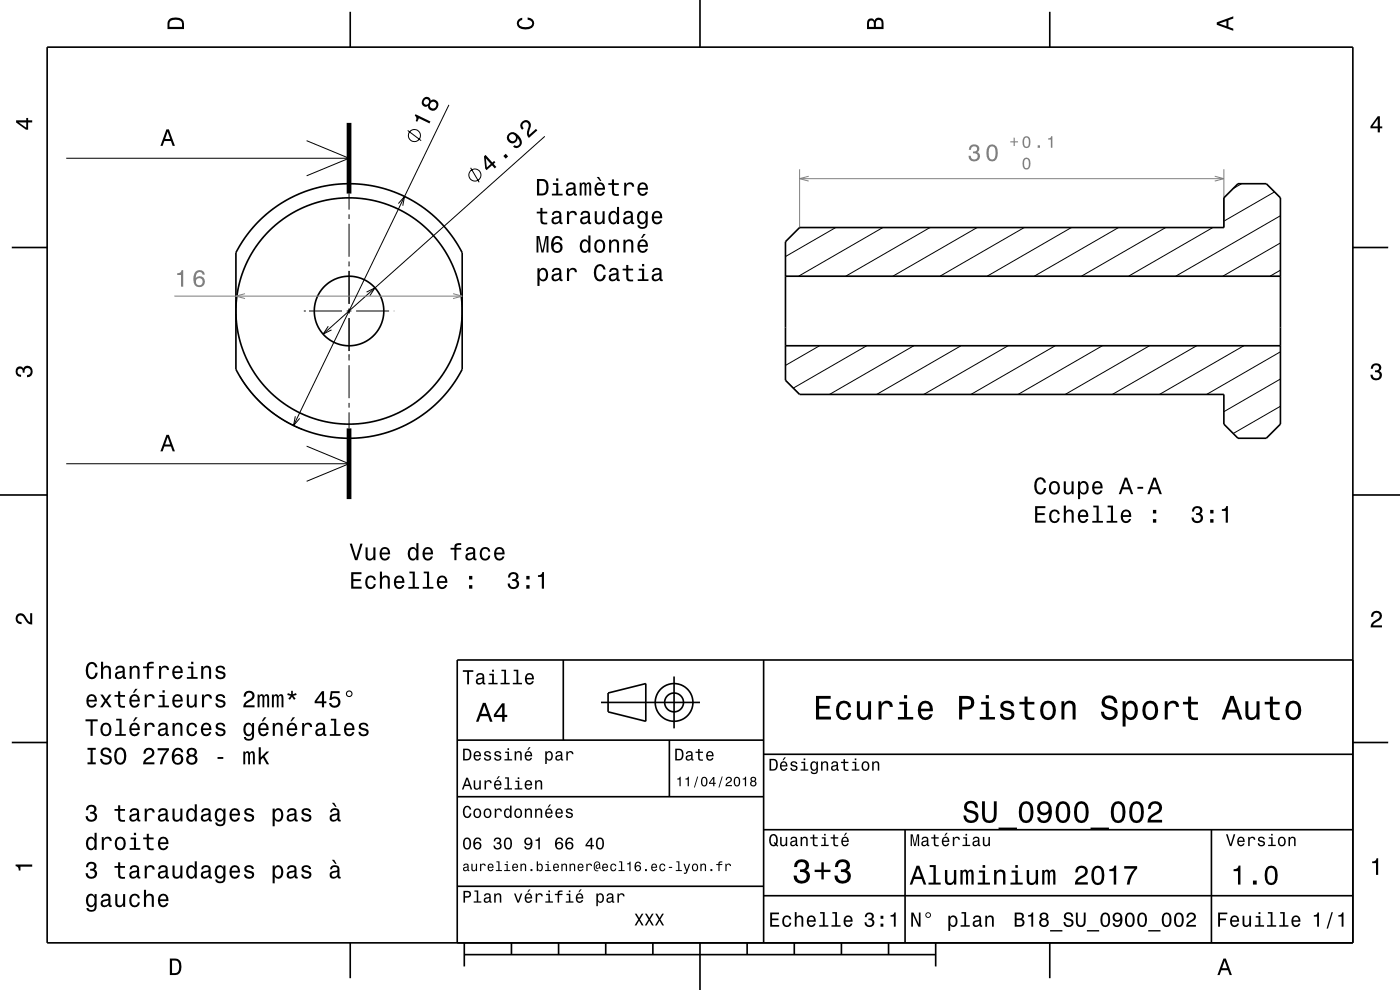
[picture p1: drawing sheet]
<svg xmlns="http://www.w3.org/2000/svg" width="297mm" height="210mm" viewBox="0 0 297 210" stroke-linecap="round" stroke-linejoin="round" font-family="sans-serif">
<g fill="none" stroke="#000" stroke-width=".21">
<path d="M14 33.6h60M65 29.8l9 3.8-9 3.7M99.8 35.6l1.8 3.1M115.6 28.9l-47.1 42M263.4 39l-1.8 1M74 41.1v3.4M74 45.5v1M74 47.5v7M74 55.5v1M74 57.5v7M177.3 48.3l-10.7 6.1M187.3 48.3l-17.9 10.3"/>
<path d="M197.3 48.3l-17.9 10.3M207.3 48.3l-17.9 10.3M217.3 48.3l-17.9 10.3M227.3 48.3l-17.9 10.3M237.3 48.3l-17.9 10.3M247.3 48.3l-17.9 10.3M257.3 48.3l-17.9 10.3M270.4 40.7l-10.8 6.2M271.6 57.3l-2.2 1.3M271.6 51.5l-12.2 7.1M271.6 45.8l-22.2 12.8M50.9 79.9l2.6 3.6 3.2 3.2 3.5 2.5 3.9 1.9"/>
<path d="M64.5 66h.4M65.5 66h7M69.6 69.2l-1.1 1.7 1.8-.9M73.5 66h1M74 65.5v1M74 67.5v7M74 75.1v1.4M74 77.5v7M75.5 66h7M77.8 62l1.8-.9-1.1 1.6M83.5 66h.1M173.9 73.3l-7.3 4.2"/>
<path d="M183.9 73.3l-15.6 9M193.9 73.3l-17.9 10.4M203.9 73.3l-17.9 10.4M213.9 73.3l-17.9 10.4M223.9 73.3l-17.9 10.4M233.9 73.3l-17.9 10.4M243.9 73.3l-17.9 10.4M253.9 73.3l-17.9 10.4M263.9 73.3l-17.9 10.4M271.6 74.6l-15.6 9.1M14 98.4h60M65 94.6l9 3.8-9 3.7"/>
<path d="M74 85.5v1M74 87.5v3.4M271.6 86.2l-10 5.8M271.6 80.4l-12 6.9"/>
<circle cx="100.7" cy="37.1" r="1.28"/>
</g>
<path d="M169.6 35.9v12.4M259.6 35.9v12.4" fill="none" stroke="#808080" stroke-width=".21"/>
<g fill="none" stroke="#000" stroke-width=".35">
<path d="M10 10h277v190h-277zM74.3 2.5v7.5M148.5 0v10M222.7 2.5v7.5M2.5 52.5h7.5M55.1 46.7l1.9-1.7 2.2-1.6 2.4-1.4 2.5-1.1 2.4-.8 2.4-.6 2.7-.4 2.5-.1 2.3 .1 2.7 .3 2.7 .7 2.5 .9 2.3 1.1 2.6 1.5 2.4 1.8 1.8 1.7 2.6 3.1 2 3.4v24.7l-2.3 3.7-2.8 3.2-2 1.9-2.2 1.6-2.4 1.3-2.3 1.1-2.6 .9-2.4 .5-2.5 .4-2.8 .1-2.5-.2-2.7-.4-2.6-.7-2.4-.9-2.2-1-2.4-1.5-2.4-1.8-1.8-1.7-2.4-2.9-2.3-3.6v-24.7l2.5-3.9zM166.6 58.6h105M169.6 48.3h90v-6.3l3-3h6l3 3v48l-3 3h-6l-3-3v-6.3h-90l-3-3v-29.4zM287 52.5h7.5M166.6 73.3h105M0 105h10M287 105h10"/>
<path d="M119.5 140v17M162 140v60M287 140h-190v60M2.5 157.5h7.5M97 157h65M127.5 149h21M129 147l8-2v8l-8-2zM142 157v12M143 143.5v11M287 157.5h7.5M97 169h65M162 176h125"/>
<path d="M162 160h125M192 176v24M257 176v24M97 188h65M162 190h125M74.3 200v7.5M98.5 202.5h100M98.5 200v5M108.5 200v2.5M118.5 200v2.5M128.5 200v2.5M138.5 200v2.5"/>
<path d="M148.5 200v10M158.5 200v2.5M168.5 200v2.5M178.5 200v2.5M188.5 200v2.5M198.5 200v5M222.7 200v7.5"/>
<circle cx="74" cy="66" r="24"/>
<circle cx="74" cy="66" r="7.4"/>
<circle cx="143" cy="149" r="2"/>
<circle cx="143" cy="149" r="4"/>
</g>
<path d="M74 26.1v15M74 90.9v15" fill="none" stroke="#000" stroke-width="1" stroke-linecap="butt"/>
<g fill="#000">
<path d="M36 4a2.18 2.18 0 0 0-.5 2.2h3.5v-1.2a1.43 1.43 0 0 0-1.7-1.3zM36.3 4.4a2.15 2.15 0 0 1 2.2 .3l.1 1h-2.6v-1z" fill-rule="evenodd"/>
<path d="M109.9 4.2l.9-.4v.4a.7 .7 0 0 0-.7 .5 .7 .7 0 0 0 .3 .8 1.7 1.7 0 0 0 2.5-.5 .9 .9 0 0 0-1-.8v-.5a1.24 1.24 0 0 1 1.4 1.1 1.24 1.24 0 0 1-1 1.4 2.22 2.22 0 0 1-2.5-.7l-.2-.5z" fill-rule="evenodd"/>
<path d="M184.2 4.2l-.3 .7v1.3h3.5v-1.3a.98 .98 0 0 0-.7-1.1 .98 .98 0 0 0-1.2 .6 .84 .84 0 0 0-1.3-.2zM184.5 4.5a.54 .54 0 0 1 .6-.1 .54 .54 0 0 1 .3 .6v.7h-1zM185.9 4.4a.62 .62 0 0 1 .8-.1 .62 .62 0 0 1 .3 .6v.8h-1.2z" fill-rule="evenodd"/>
<path d="M258.1 4.7v.6l3.5 1.2v-.4l-1-.4v-1.4l1-.4v-.4zM258.6 5l1.6-.5v1z" fill-rule="evenodd"/>
<path d="M3.4 25.5v.5l2.1 1.5h.5v-1.5h.8v-.5h-.8v-.5h-.4v.5zM4 26h1.6v1.1z" fill-rule="evenodd"/>
<path d="M102.7 33.2l.2 2.6 .3 .3 1.2-1 .6 .6 .3-.3-.6-.6 .4-.4-.3-.3-.3 .4-1.5-1.6zM103.1 33.6l1 1.2-.8 .7zM106.8 33.1l.5 .6 .5-.5-.5-.6zM107.9 28.3a1.15 1.15 0 0 0 .2 2 1.15 1.15 0 0 0 1.7-1 1.03 1.03 0 0 1 .2 1.5 .55 .55 0 0 1-.8 0l-.4 .3a1.18 1.18 0 0 0 1.6-.1 1.18 1.18 0 0 0 .1-1.6 1.77 1.77 0 0 0-2.6-1.1zM108 29.2a.75 .75 0 0 1 1.5 0 .75 .75 0 0 1-1.5 0zM110.8 25.8a1.11 1.11 0 0 0 0 1.7l.3-.3a.71 .71 0 0 1-.2-1 .71 .71 0 0 1 1-.1 .71 .71 0 0 1 .2 .9 1.8 1.8 0 0 0 .1 2.3l1.8-1.6-.3-.4-1.4 1.3a2.21 2.21 0 0 1 .3-1.8 1.08 1.08 0 0 0-.5-1.2 1.08 1.08 0 0 0-1.3 .2z" fill-rule="evenodd"/>
<path d="M113.9 38v3.5h1.2a1.42 1.42 0 0 0 1.3-1.8 1.38 1.38 0 0 0-1.3-1.7zM114.4 38.4l1 .1a1.89 1.89 0 0 1 0 2.5h-1zM117.3 38.9v.3h.7v1.9h-.9v.4h2.3v-.4h-1v-2.2zM118 37.8v.6h.4v-.6zM120.4 38.9l-.3 .6h.4a.55 .55 0 0 1 .7-.5 .55 .55 0 0 1 .4 .8h-.2a1 1 0 0 0-1.1 .3 1 1 0 0 0-.2 1 .93 .93 0 0 0 1.6 0l.1 .3 .6 .1v-.4h-.3v-1.6a1.02 1.02 0 0 0-.7-.8 1.02 1.02 0 0 0-1 .2zM120.6 40.4l1.1-.3a.77 .77 0 0 1-.2 .9 .77 .77 0 0 1-.9 .1l-.1-.4zM123 38.8v2.7h.4v-2.1l.2-.3h.3l.1 .2v2.2h.4v-2.1l.4-.4 .2 .2v.4v1.9h.4v-1.9a.69 .69 0 0 0-.5-.9l-.5 .4-.2-.3-.4-.1-.4 .3v-.2zM126.6 37.5l.7 .9h.3l-.5-.9zM126.4 39a1.54 1.54 0 0 0 .8 2.6 1.05 1.05 0 0 0 1.1-.9h-.4l-.3 .3-.3 .2a.76 .76 0 0 1-.7-1h1.7a1.16 1.16 0 0 0-.4-1.3 1.16 1.16 0 0 0-1.5 .1zM126.8 39.3a.66 .66 0 0 1 .8-.2 .66 .66 0 0 1 .3 .8h-1.3zM129.8 38.1v.8h-.8v.3h.8v1.8a1.04 1.04 0 0 0 1.5 .5v-.3a.68 .68 0 0 1-1-.4v-1.6h1v-.3h-1v-.8zM132.4 38.8v2.7h.5v-1.6a.66 .66 0 0 1 .3-.8 .66 .66 0 0 1 .9 .3v.2h.4a.89 .89 0 0 0-.6-.9 .89 .89 0 0 0-1.1 .5v-.4zM135.5 39a1.54 1.54 0 0 0 .8 2.6 1.06 1.06 0 0 0 1.1-.9h-.4l-.2 .3-.4 .2a.76 .76 0 0 1-.7-1h1.8a1.17 1.17 0 0 0-.5-1.3 1.17 1.17 0 0 0-1.5 .1zM135.9 39.3a.66 .66 0 0 1 .8-.2 .66 .66 0 0 1 .3 .8h-1.3z" fill-rule="evenodd"/>
<path d="M292.3 24.7l-1.6 2.1v.4h1.6v.9h.4v-.9h.5v-.4h-.5v-2.1zM292.3 25.2v1.6h-1.1z" fill-rule="evenodd"/>
<path d="M113.8 50.1v3.5h.4v-3.2l.7 3.2h.4l.7-3.2v3.2h.3v-3.5h-.6l-.6 3-.7-3zM117.4 50.3a2.4 2.4 0 0 0 .2 3.3 1.16 1.16 0 0 0 1.5-.4 1.16 1.16 0 0 0-.1-1.5 1.16 1.16 0 0 0-1.6 0 1.02 1.02 0 0 1 .8-1.3 .58 .58 0 0 1 .7 .6h.4a1.12 1.12 0 0 0-.7-.9 1.12 1.12 0 0 0-1.2 .2zM117.4 52.5a.75 .75 0 0 1 1.5 0 .75 .75 0 0 1-1.5 0zM123.3 51.1a1.58 1.58 0 0 0 .7 2.6l.5-.2 .3-.4v.5h.5v-3.7h-.5v1.4a.89 .89 0 0 0-1.5-.2zM123.6 51.4a.62 .62 0 0 1 .7-.2 .62 .62 0 0 1 .5 .6 1.11 1.11 0 0 1-.7 1.5 1.19 1.19 0 0 1-.5-1.9zM126.4 51.1a1.53 1.53 0 0 0 .8 2.6 1.48 1.48 0 0 0 1.2-1.5 1.48 1.48 0 0 0-1.2-1.4l-.5 .1zM126.7 51.4a.67 .67 0 0 1 .7-.2 .67 .67 0 0 1 .5 .6 1.11 1.11 0 0 1-.7 1.5 1.17 1.17 0 0 1-.5-1.9zM129.2 50.9v2.7h.5v-1.6a.64 .64 0 0 1 .4-.8 .64 .64 0 0 1 .8 .4v2h.4v-1.8a.89 .89 0 0 0-.6-1 .89 .89 0 0 0-1.1 .5v-.4zM132.3 50.9v2.7h.4v-1.6a.63 .63 0 0 1 .4-.8 .63 .63 0 0 1 .8 .4v2h.5v-1.8a.89 .89 0 0 0-.7-1 .89 .89 0 0 0-1 .5v-.4zM136.5 49.6l-.5 .9h.3l.7-.9zM135.5 51.1a1.54 1.54 0 0 0 .8 2.6 1.06 1.06 0 0 0 1.1-.9h-.4l-.2 .3-.4 .2a.75 .75 0 0 1-.7-1h1.8a1.17 1.17 0 0 0-.5-1.3 1.17 1.17 0 0 0-1.5 .1zM135.9 51.4a.66 .66 0 0 1 .8-.2 .66 .66 0 0 1 .3 .8h-1.3z" fill-rule="evenodd"/>
<path d="M114 56.9v3.8h.5v-1.5a.93 .93 0 0 0 1 .5 .93 .93 0 0 0 .7-.8 1.51 1.51 0 0 0-1-2.1l-.4 .1-.3 .4v-.4zM114.6 57.5a.63 .63 0 0 1 .7-.3 .63 .63 0 0 1 .5 .6 1.13 1.13 0 0 1-.6 1.5 1.18 1.18 0 0 1-.6-1.8zM117.4 57l-.3 .7h.4a.55 .55 0 0 1 .7-.5 .55 .55 0 0 1 .3 .7l-.2 .1a1 1 0 0 0-1 .2 1 1 0 0 0-.3 1 .94 .94 0 0 0 1.7 .1l.1 .3h.6v-.3l-.3-.1v-1.6a1.02 1.02 0 0 0-1.7-.6zM117.5 58.6l1.1-.4a.77 .77 0 0 1-.2 .9 .77 .77 0 0 1-.9 .1zM120.3 56.9v2.7h.4v-1.5a.66 .66 0 0 1 .4-.8 .66 .66 0 0 1 .8 .2v.2h.5a.89 .89 0 0 0-.7-.9 .89 .89 0 0 0-1 .6v-.5zM126.3 56.5a2.51 2.51 0 0 0 .4 3.1 1.27 1.27 0 0 0 1.8-1.3h-.5a.82 .82 0 0 1-1.1 .9 2.07 2.07 0 0 1 0-2.7 .72 .72 0 0 1 1.1 .7h.5a1.19 1.19 0 0 0-.9-1.1 1.19 1.19 0 0 0-1.3 .4zM129.5 57l-.3 .7h.4a.55 .55 0 0 1 .7-.5 .55 .55 0 0 1 .4 .7l-.2 .1a1.14 1.14 0 0 0-1.4 .9 .73 .73 0 0 0 .8 .8l.5-.1 .4-.3 .1 .3h.6v-.3l-.3-.1v-1.6a1.02 1.02 0 0 0-.7-.8 1.02 1.02 0 0 0-1 .2zM129.7 58.6l1.1-.4a.77 .77 0 0 1-.2 .9 .77 .77 0 0 1-.9 .1zM132.9 56.2v.8h-.8v.4h.8v1.8a1.05 1.05 0 0 0 1.4 .5v-.4a.68 .68 0 0 1-1-.4v-1.5h1v-.4h-1v-.8zM135.5 57v.4h.7v1.8h-.9v.4h2.3v-.4h-1v-2.2zM136.2 56v.5h.5v-.5zM138.6 57l-.2 .7h.4a.55 .55 0 0 1 .6-.5 .55 .55 0 0 1 .4 .7l-.2 .1a1.14 1.14 0 0 0-1.4 .9 .73 .73 0 0 0 .9 .8l.4-.1 .4-.3 .1 .3h.6v-.3l-.2-.1-.1-1.6a1.02 1.02 0 0 0-1.7-.6zM138.8 58.6l1.1-.4a.77 .77 0 0 1-.2 .9 .77 .77 0 0 1-.9 .1z" fill-rule="evenodd"/>
<path d="M114.6 44.1v.8h-.7v.4h.7l.1 1.8a1.04 1.04 0 0 0 1.4 .5v-.4a.68 .68 0 0 1-1-.3v-1.6h1v-.4h-1v-.8zM117.4 44.9l-.3 .7h.4a.55 .55 0 0 1 .7-.5 .55 .55 0 0 1 .3 .7l-.2 .1a1 1 0 0 0-1 .2 1 1 0 0 0-.3 1 .94 .94 0 0 0 1.7 .1l.1 .3h.6v-.3l-.3-.1v-1.6a1.02 1.02 0 0 0-1.7-.6zM117.5 46.5l1.1-.4a.77 .77 0 0 1-.2 .9 .77 .77 0 0 1-.9 .1zM120.3 44.8v2.7h.4v-1.5a.66 .66 0 0 1 .4-.8 .66 .66 0 0 1 .8 .2v.2h.5a.89 .89 0 0 0-.7-.9 .89 .89 0 0 0-1 .6v-.5zM123.4 44.9l-.2 .7h.4a.55 .55 0 0 1 .6-.5 .55 .55 0 0 1 .4 .7l-.2 .1a1.13 1.13 0 0 0-1.3 .9 .73 .73 0 0 0 .8 .8l.4-.1 .5-.3 .1 .3h.5v-.3l-.2-.1v-1.6a1.02 1.02 0 0 0-1.8-.6zM123.6 46.5l1.1-.4a.77 .77 0 0 1-.2 .9 .77 .77 0 0 1-.9 .1zM126.2 44.8v1.8a.89 .89 0 0 0 .6 1 .89 .89 0 0 0 1.1-.5v.4h.4v-2.7h-.5v1.6a.65 .65 0 0 1-.4 .7 .65 .65 0 0 1-.8-.3v-2zM129.3 45.1a1.58 1.58 0 0 0 .8 2.5l.5-.1 .3-.4v.4h.4v-3.6h-.4v1.3a.89 .89 0 0 0-1.6-.1zM129.7 45.4a.62 .62 0 0 1 .7-.3 .62 .62 0 0 1 .4 .6 1.11 1.11 0 0 1-.6 1.5 1.19 1.19 0 0 1-.5-1.8zM132.5 44.9l-.2 .7h.4a.55 .55 0 0 1 .7-.5 .55 .55 0 0 1 .3 .7l-.2 .1a1 1 0 0 0-1 .2 1 1 0 0 0-.3 1 .94 .94 0 0 0 1.7 .1l.1 .3h.5v-.3l-.2-.1v-1.6a1.02 1.02 0 0 0-1.8-.6zM132.7 46.5l1.1-.4a.77 .77 0 0 1-.2 .9 .77 .77 0 0 1-.9 .1zM135.4 45.1a1.57 1.57 0 0 0 .8 2.5l.4-.1 .4-.4a.73 .73 0 0 1-.3 1 .73 .73 0 0 1-1-.3h-.5a1.1 1.1 0 0 0 1.3 .8 1.1 1.1 0 0 0 .9-1.2v-2.6h-.4v.4l-.4-.4a.9 .9 0 0 0-1.2 .3zM135.8 45.4a.63 .63 0 0 1 .7-.3 .63 .63 0 0 1 .4 .6 1.1 1.1 0 0 1-.6 1.5 1.19 1.19 0 0 1-.5-1.8zM138.6 45.1a1.54 1.54 0 0 0 .8 2.5 1.06 1.06 0 0 0 1-.9h-.4l-.2 .4-.4 .1a.76 .76 0 0 1-.7-.9h1.8a1.17 1.17 0 0 0-.5-1.4 1.17 1.17 0 0 0-1.4 .2zM138.9 45.3a.66 .66 0 0 1 .8-.1 .66 .66 0 0 1 .3 .7h-1.3z" fill-rule="evenodd"/>
<path d="M291.1 77.4a1.08 1.08 0 0 1 1.4-.2 1.08 1.08 0 0 1 .4 1.2l-.3 .3a1.06 1.06 0 0 1 .5 1.3 1.06 1.06 0 0 1-1.2 .7 1.1 1.1 0 0 1-1.2-1.2h.5a.71 .71 0 0 0 1 .8 .71 .71 0 0 0 .1-1.3h-.6v-.4a.61 .61 0 0 0 .8-.3 .61 .61 0 0 0-.2-.8 .61 .61 0 0 0-.9 .2l-.1 .5h-.5z" fill-rule="evenodd"/>
<path d="M3.6 78a.86 .86 0 0 1 1.4 .2 1.06 1.06 0 0 1 1.2-.6 1.06 1.06 0 0 1 .7 1.2 1.1 1.1 0 0 1-1.2 1.2v-.4a.71 .71 0 0 0 .8-1 .71 .71 0 0 0-1.3-.1v.6h-.4a.61 .61 0 0 0-.3-.8 .61 .61 0 0 0-.8 .2 .61 .61 0 0 0 .2 .8l.6 .2v.4a1.15 1.15 0 0 1-1.2-.6 1.15 1.15 0 0 1 .3-1.3z" fill-rule="evenodd"/>
<path d="M74.2 115.3l1.1 3.5h.5l1.1-3.5h-.5l-.8 3-.9-3zM77.5 116.1v1.8a.89 .89 0 0 0 .7 1 .89 .89 0 0 0 1-.5v.4h.4v-2.7h-.4v1.6a.65 .65 0 0 1-.4 .8 .65 .65 0 0 1-.8-.4v-2zM80.8 116.4a1.54 1.54 0 0 0 .8 2.5 1.06 1.06 0 0 0 1.1-.9h-.4l-.2 .4-.4 .1a.76 .76 0 0 1-.7-.9h1.8a1.17 1.17 0 0 0-.5-1.4 1.17 1.17 0 0 0-1.5 .2zM81.2 116.6a.66 .66 0 0 1 .8-.1 .66 .66 0 0 1 .3 .7h-1.3zM86.8 116.4a1.58 1.58 0 0 0 .8 2.5l.4-.1 .3-.4v.4h.5v-3.6h-.5v1.3a.9 .9 0 0 0-1.5-.1zM87.1 116.7a.62 .62 0 0 1 .7-.3 .62 .62 0 0 1 .5 .6 1.12 1.12 0 0 1-.7 1.5 1.19 1.19 0 0 1-.5-1.8zM89.9 116.4a1.54 1.54 0 0 0 .8 2.5 1.06 1.06 0 0 0 1.1-.9h-.4l-.2 .4-.4 .1a.76 .76 0 0 1-.7-.9h1.8a1.17 1.17 0 0 0-.5-1.4 1.17 1.17 0 0 0-1.5 .2zM90.3 116.6a.66 .66 0 0 1 .8-.1 .66 .66 0 0 1 .3 .7h-1.3zM95.6 116.2v.4h.8v2.2h.4v-2.2h1v-.4h-1l.1-.4 .3-.2h.6v-.4a1.04 1.04 0 0 0-1.4 .8v.2zM99.1 116.3l-.3 .6h.4a.55 .55 0 0 1 .7-.5 .55 .55 0 0 1 .4 .7l-.2 .1a1 1 0 0 0-1.1 .2 1 1 0 0 0-.2 1 .93 .93 0 0 0 1.6 .1l.1 .3h.6v-.3l-.3-.1v-1.6a1.02 1.02 0 0 0-.7-.8 1.02 1.02 0 0 0-1 .3zM99.3 117.8l1.1-.4a.77 .77 0 0 1-.2 .9 .77 .77 0 0 1-.9 .1zM102.1 116.4a1.53 1.53 0 0 0 .8 2.5 1.06 1.06 0 0 0 1.1-1h-.4a.67 .67 0 0 1-.6 .6 .67 .67 0 0 1-.7-.6 1.11 1.11 0 0 1 .6-1.5 .6 .6 0 0 1 .7 .6h.4a1.09 1.09 0 0 0-.8-.9 1.09 1.09 0 0 0-1.1 .3zM105.1 116.4a1.54 1.54 0 0 0 .8 2.5 1.06 1.06 0 0 0 1.1-.9h-.4l-.3 .4-.3 .1a.76 .76 0 0 1-.7-.9h1.7a1.17 1.17 0 0 0-.4-1.4 1.17 1.17 0 0 0-1.5 .2zM105.5 116.6a.66 .66 0 0 1 .8-.1 .66 .66 0 0 1 .3 .7h-1.3z" fill-rule="evenodd"/>
<path d="M3.6 130.4a1.22 1.22 0 0 1 2 .7l.4 .6 .4 .3v-1.9h.4v2.4a1.8 1.8 0 0 1-1.7-1.4 .71 .71 0 0 0-.9-.5 .71 .71 0 0 0-.5 .8 .71 .71 0 0 0 .9 .5v.5a1.18 1.18 0 0 1-1.2-.7 1.18 1.18 0 0 1 .2-1.3z" fill-rule="evenodd"/>
<path d="M74.5 121.4v3.5h2.2v-.5h-1.7v-1.1h1.5v-.5h-1.5v-1h1.7v-.4zM77.8 122.4a1.53 1.53 0 0 0 .8 2.6 1.07 1.07 0 0 0 1.1-1.1h-.4a.67 .67 0 0 1-.6 .7 .67 .67 0 0 1-.7-.6 1.11 1.11 0 0 1 .6-1.5 .6 .6 0 0 1 .7 .6h.4a1.09 1.09 0 0 0-.7-1 1.09 1.09 0 0 0-1.2 .3zM80.6 121.2v3.7h.4v-1.6a.63 .63 0 0 1 .6-.8 .63 .63 0 0 1 .7 .7v1.7h.4v-1.8a.88 .88 0 0 0-.6-1 .88 .88 0 0 0-1.1 .5v-1.4zM83.9 122.4a1.54 1.54 0 0 0 .8 2.6 1.05 1.05 0 0 0 1-.9h-.4l-.2 .3-.4 .2a.76 .76 0 0 1-.7-1h1.8a1.16 1.16 0 0 0-.5-1.3 1.16 1.16 0 0 0-1.4 .1zM84.2 122.7a.66 .66 0 0 1 .8-.2 .66 .66 0 0 1 .3 .8h-1.3zM86.9 121.2v.4h.6v2.9h-.9v.4h2.3v-.4h-.9v-3.3zM89.9 121.2v.4h.7v2.9h-.9v.4h2.2v-.4h-.9v-3.3zM93 122.4a1.54 1.54 0 0 0 .8 2.6 1.06 1.06 0 0 0 1.1-.9h-.5l-.2 .3-.4 .2a.76 .76 0 0 1-.7-1h1.8a1.16 1.16 0 0 0-.5-1.3 1.16 1.16 0 0 0-1.4 .1zM93.3 122.7a.66 .66 0 0 1 .8-.2 .66 .66 0 0 1 .3 .8h-1.3zM99.5 124.1v.8h.7v-.8zM99.5 122.2v.7h.7v-.7z" fill-rule="evenodd"/>
<path d="M108.1 121.6l-.3 .9h.4a.62 .62 0 0 1 .4-.8 .62 .62 0 0 1 .7 .3 .62 .62 0 0 1-.2 .8h-.4v.4a.72 .72 0 0 1 .9 .5 .72 .72 0 0 1-.5 .9 .72 .72 0 0 1-.9-.5v-.3h-.5a1.18 1.18 0 0 0 1.5 1.2 1.18 1.18 0 0 0 .6-1.9l-.2-.1a.91 .91 0 0 0 .3-1.1 .91 .91 0 0 0-1-.6zM111.7 124.1v.8h.6v-.8zM111.7 122.2v.7h.6v-.7zM114.1 122v.4h.8v2.5h.5v-3.6h-.3a.77 .77 0 0 1-1 .7z" fill-rule="evenodd"/>
<path d="M291.2 129.9a1.18 1.18 0 0 1 1.9 .3 1.18 1.18 0 0 1-1 1.7l-.5 .3-.3 .5h1.9v.4h-2.4a1.8 1.8 0 0 1 1.4-1.8 .71 .71 0 0 0 .5-.8 .71 .71 0 0 0-.9-.5 .71 .71 0 0 0-.5 .8h-.4z" fill-rule="evenodd"/>
<path d="M98.2 158.8v2.5h.9a1.37 1.37 0 0 0 .7-2.2 1.56 1.56 0 0 0-1.6-.3zM98.6 159.1a.98 .98 0 0 1 1.1 .7 .98 .98 0 0 1-.6 1.2h-.5zM100.7 159.6a1.04 1.04 0 0 0-.2 1.2 1.04 1.04 0 0 0 1 .5l.5-.5h-.3l-.4 .3a.54 .54 0 0 1-.5-.7h1.3a.83 .83 0 0 0-.4-.9 .83 .83 0 0 0-1 .1zM100.9 159.7l.2-.1a.47 .47 0 0 1 .5 .1 .47 .47 0 0 1 .1 .5h-.9zM102.9 159.5l-.2 .1a.69 .69 0 0 0 .9 .9l.2 .1a.43 .43 0 0 1-.4 .5 .43 .43 0 0 1-.4-.4h-.3a.74 .74 0 0 0 .9 .7 .74 .74 0 0 0 .5-1l-1-.4a.38 .38 0 0 1 .3-.5 .38 .38 0 0 1 .4 .4h.3a.78 .78 0 0 0-1.2-.4zM105.1 159.5l-.2 .1a.69 .69 0 0 0 .9 .9l.2 .1a.43 .43 0 0 1-.4 .5 .43 .43 0 0 1-.5-.4h-.3a.74 .74 0 0 0 .9 .7 .74 .74 0 0 0 .5-1l-.9-.4a.38 .38 0 0 1 .3-.5 .38 .38 0 0 1 .4 .4h.3a.77 .77 0 0 0-1.2-.4zM107.2 159.4v.3h.5v1.3h-.7v.3h1.6v-.3h-.6v-1.6zM107.7 158.7v.4h.3v-.4zM109.2 159.4v1.9h.3v-1.1a.45 .45 0 0 1 .4-.6 .45 .45 0 0 1 .5 .5v1.2h.3v-1.3a.63 .63 0 0 0-.5-.7 .63 .63 0 0 0-.7 .4v-.3zM112.2 158.5l-.4 .6h.3l.5-.6zM111.5 159.6a1.04 1.04 0 0 0-.2 1.2 1.04 1.04 0 0 0 1.1 .5l.5-.5h-.3l-.5 .3a.54 .54 0 0 1-.5-.7h1.3a.83 .83 0 0 0-.4-.9 .83 .83 0 0 0-1 .1zM111.8 159.7l.1-.1a.48 .48 0 0 1 .5 .1 .48 .48 0 0 1 .2 .5h-1zM115.7 159.4v2.7h.3v-1.1a.66 .66 0 0 0 .7 .4 .66 .66 0 0 0 .5-.6 .91 .91 0 0 0 0-1.1 .91 .91 0 0 0-1-.3l-.2 .3v-.3zM116.1 159.8a.45 .45 0 0 1 .5-.2 .45 .45 0 0 1 .3 .4 .65 .65 0 0 1 .1 .8 .65 .65 0 0 1-.7 .2 .98 .98 0 0 1-.2-1.2zM118.1 159.5l-.2 .4h.3a.39 .39 0 0 1 .4-.3 .39 .39 0 0 1 .3 .5h-.1a.65 .65 0 0 0-1 .4 .65 .65 0 0 0 .6 .9l.6-.3 .1 .2h.4v-.2l-.2-.1v-1.1a.72 .72 0 0 0-.5-.6 .72 .72 0 0 0-.7 .2zM118.2 160.6l.8-.3a.55 .55 0 0 1-.2 .7 .55 .55 0 0 1-.6 0zM120.1 159.4v1.9h.4v-1.1a.47 .47 0 0 1 .2-.6 .47 .47 0 0 1 .6 .2v.2h.4a.64 .64 0 0 0-.5-.7 .64 .64 0 0 0-.8 .4v-.3z" fill-rule="evenodd"/>
<path d="M98.2 142.2v.3h.9v2.7h.4v-2.7h.9v-.3zM101.3 143l-.3 .5h.4a.47 .47 0 0 1 .5-.4 .47 .47 0 0 1 .4 .6l-.2 .1a.84 .84 0 0 0-1 .2 .84 .84 0 0 0 0 1.1 .9 .9 0 0 0 1.3-.2l.1 .2 .5 .1v-.3l-.3-.1v-1.3a.87 .87 0 0 0-1.4-.5zM101.4 144.3l.9-.3a.66 .66 0 0 1-.1 .7 .66 .66 0 0 1-.8 .1zM103.8 142.9v.3h.6v1.6h-.8v.4h2v-.4h-.8v-1.9zM104.4 142.1v.4h.4v-.4zM106.4 142.1v.3h.6v2.4h-.8v.4h1.9v-.4h-.7v-2.7zM109 142.1v.3h.6v2.4h-.8v.4h1.9v-.4h-.7v-2.7zM111.6 143.1a1.32 1.32 0 0 0 .7 2.1 .9 .9 0 0 0 .9-.7h-.3l-.2 .3-.4 .1a.65 .65 0 0 1-.6-.8h1.6a1 1 0 0 0-.4-1.2 1 1 0 0 0-1.3 .2zM111.9 143.3a.57 .57 0 0 1 .7-.1 .57 .57 0 0 1 .3 .6h-1.2z" fill-rule="evenodd"/>
<path d="M102.4 149.1l-1.4 4h.5l.4-1.2h1.6l.4 1.2h.6l-1.5-4zM102.7 149.7l.7 1.7h-1.3zM106.5 149.2l-1.7 2.4v.5h1.7v1h.5v-1h.6v-.5h-.6v-2.4zM106.5 149.9v1.7h-1.3z" fill-rule="evenodd"/>
<path d="M143.2 158.8v2.5h.9a1.37 1.37 0 0 0 .7-2.2 1.56 1.56 0 0 0-1.6-.3zM143.6 159.1a.98 .98 0 0 1 1.1 .7 .98 .98 0 0 1-.6 1.2h-.5zM145.7 159.5l-.2 .4h.3a.39 .39 0 0 1 .5-.3 .39 .39 0 0 1 .3 .5h-.2a.65 .65 0 0 0-.9 .4 .65 .65 0 0 0 .5 .9l.7-.3v.2h.4v-.2l-.1-.1-.1-1.1a.73 .73 0 0 0-.4-.6 .73 .73 0 0 0-.8 .2zM145.8 160.6l.8-.3a.55 .55 0 0 1-.1 .7 .55 .55 0 0 1-.7 0zM148.1 158.9v.5h-.5v.3h.5v1.3a.75 .75 0 0 0 1 .4v-.3a.48 .48 0 0 1-.7-.3v-1.1h.7v-.3h-.7v-.5zM150 159.6a1.04 1.04 0 0 0-.2 1.2 1.04 1.04 0 0 0 1.1 .5l.5-.5h-.4l-.4 .3a.54 .54 0 0 1-.5-.7h1.3a.83 .83 0 0 0-.4-.9 .83 .83 0 0 0-1 .1zM150.3 159.7l.1-.1a.48 .48 0 0 1 .5 .1 .48 .48 0 0 1 .2 .5h-1z" fill-rule="evenodd"/>
<path d="M173.1 147.6v5h3.2v-.6h-2.5v-1.7h2.2v-.6h-2.2v-1.5h2.4v-.6zM177.8 149.2a2.59 2.59 0 0 0 .5 3.4 1.58 1.58 0 0 0 2.3-1.4h-.6a.95 .95 0 0 1-.9 1 .95 .95 0 0 1-1-.9 1.59 1.59 0 0 1 .9-2.1 .85 .85 0 0 1 .9 .8h.7a1.56 1.56 0 0 0-1.1-1.3 1.56 1.56 0 0 0-1.7 .5zM181.8 148.8v2.5a1.27 1.27 0 0 0 .9 1.4 1.27 1.27 0 0 0 1.5-.7v.6h.6v-3.8h-.6v2.2a.92 .92 0 0 1-.6 1.1 .92 .92 0 0 1-1.2-.4v-2.9zM186.4 148.8v3.8h.6v-2.2a.95 .95 0 0 1 .5-1.1 .95 .95 0 0 1 1.2 .3l.1 .4h.6a1.28 1.28 0 0 0-1-1.4 1.28 1.28 0 0 0-1.4 .8v-.6zM190.8 148.9v.5h1v2.7h-1.3v.5h3.2v-.5h-1.3v-3.2zM191.8 147.4v.8h.6v-.8zM195.1 149.2a2.62 2.62 0 0 0 .5 3.4 1.57 1.57 0 0 0 2.2-1.1h-.6l-.3 .5-.5 .2a1.08 1.08 0 0 1-1-1.3h2.5a1.66 1.66 0 0 0-.7-2 1.66 1.66 0 0 0-2.1 .3zM195.6 149.5a.94 .94 0 0 1 1.2-.2 .94 .94 0 0 1 .5 1h-1.9zM203.5 147.6v5h.6v-2.1h.8a1.47 1.47 0 0 0 1.8-1.2 1.47 1.47 0 0 0-1.5-1.7zM204.1 148.2a1.6 1.6 0 0 1 1.8 .5 .86 .86 0 0 1 0 .9 .86 .86 0 0 1-.9 .3h-.9zM208.1 148.9v.5h1v2.7h-1.3v.5h3.3v-.5h-1.3v-3.2zM209.1 147.4v.8h.7v-.8zM212.6 148.9a1.08 1.08 0 0 0-.3 1.2 1.08 1.08 0 0 0 1 .7l1.1 .4a.57 .57 0 0 1 .2 .6 .57 .57 0 0 1-.5 .4 .96 .96 0 0 1-1.4-.8h-.6a1.6 1.6 0 0 0 1.3 1.4 1.6 1.6 0 0 0 1.7-.8 1.13 1.13 0 0 0-1-1.6l-1.1-.3-.2-.4a.87 .87 0 0 1 .9-.5 .87 .87 0 0 1 .8 .6h.6a1.4 1.4 0 0 0-2.1-1.1zM217.4 147.8v1.1h-1.1v.5h1.1v2.6l.2 .4 .4 .3h1.4v-.5a.97 .97 0 0 1-1.4-.5v-2.3h1.4v-.5h-1.4v-1.1zM221.1 149.2a2.56 2.56 0 0 0 .5 3.4 1.72 1.72 0 0 0 1.8-.2 1.72 1.72 0 0 0 .6-1.7 1.7 1.7 0 0 0-.9-1.9 1.7 1.7 0 0 0-2 .4zM221.6 149.6a.96 .96 0 0 1 1-.4 .96 .96 0 0 1 .7 .8 1.59 1.59 0 0 1-1 2.2 1.19 1.19 0 0 1-1-1.5zM225.2 148.8v3.8h.6v-2.2a.97 .97 0 0 1 .5-1.1 .97 .97 0 0 1 1.1 .2l.1 .7v2.4h.7v-2.5a1.27 1.27 0 0 0-.9-1.4 1.27 1.27 0 0 0-1.5 .6v-.5zM234.1 147.9a1.38 1.38 0 0 0-.3 1.5 1.38 1.38 0 0 0 1.3 .9 1.25 1.25 0 0 1 1.4 .9 1.15 1.15 0 0 1-1.3 .9 1.15 1.15 0 0 1-1-1.1h-.7a1.8 1.8 0 0 0 1.7 1.8 1.8 1.8 0 0 0 1.9-1.6 1.46 1.46 0 0 0-1.5-1.4l-.6-.2a.83 .83 0 0 1-.5-1.1 .83 .83 0 0 1 1.2-.3l.5 .5 .1 .4h.7a1.67 1.67 0 0 0-1-1.6 1.67 1.67 0 0 0-1.9 .4zM238.2 148.8v5.3h.6v-2.1a1.32 1.32 0 0 0 1.4 .7 1.32 1.32 0 0 0 1.1-1.1 2.43 2.43 0 0 0-.8-2.8 1.21 1.21 0 0 0-1.7 .5v-.5zM239.1 149.6a.9 .9 0 0 1 .9-.4 .9 .9 0 0 1 .7 .8 1.61 1.61 0 0 1-.9 2.2 1.18 1.18 0 0 1-1-1.5zM242.8 149.2a2.56 2.56 0 0 0 .5 3.4 1.72 1.72 0 0 0 1.8-.2 1.72 1.72 0 0 0 .6-1.7 1.7 1.7 0 0 0-.9-1.9 1.7 1.7 0 0 0-2 .4zM243.3 149.6a.96 .96 0 0 1 1-.4 .96 .96 0 0 1 .7 .8 1.59 1.59 0 0 1-1 2.2 1.19 1.19 0 0 1-1-1.5zM247.1 148.8v3.8h.6v-2.2a.95 .95 0 0 1 .5-1.1 .95 .95 0 0 1 1.2 .3l.1 .4h.6a1.28 1.28 0 0 0-1-1.4 1.28 1.28 0 0 0-1.4 .8v-.6zM252 147.8v1.1h-1v.5h1l.1 2.6 .2 .4 .4 .3h1.4v-.5a.97 .97 0 0 1-1.4-.5v-2.3h1.4v-.5h-1.4v-1.1zM261 147.6l-1.8 5h.6l.6-1.4h2l.5 1.4h.7l-1.9-5zM261.4 148.3l.7 2.2h-1.5zM264.2 148.8v2.5a1.27 1.27 0 0 0 .9 1.4 1.27 1.27 0 0 0 1.5-.7v.6h.6v-3.8h-.6v2.2a.92 .92 0 0 1-.6 1.1 .92 .92 0 0 1-1.1-.4l-.1-2.9zM269.4 147.8v1.1h-1.1v.5h1.1v2.6l.2 .4 .4 .3 .7 .1 .8-.1v-.5a.97 .97 0 0 1-1.4-.5l-.1-2.3h1.5v-.5h-1.5v-1.1zM273.1 149.2a2.56 2.56 0 0 0 .6 3.4 1.72 1.72 0 0 0 1.8-.2 1.72 1.72 0 0 0 .6-1.7 1.7 1.7 0 0 0-.9-1.9 1.7 1.7 0 0 0-2.1 .4zM273.6 149.6a.96 .96 0 0 1 1-.4 .96 .96 0 0 1 .7 .8 1.59 1.59 0 0 1-.9 2.2 1.19 1.19 0 0 1-1.1-1.5z" fill-rule="evenodd"/>
<path d="M98.9 165l-.9 2.5h.3l.3-.8h1l.2 .8h.4l-.9-2.5zM99.1 165.3l.4 1.1h-.8zM100.5 165.5v1.3a.63 .63 0 0 0 .4 .7 .63 .63 0 0 0 .8-.3v.3h.3v-2h-.3v1.2a.46 .46 0 0 1-.3 .5 .46 .46 0 0 1-.6-.2v-1.5zM102.8 165.5v2h.3v-1.1a.47 .47 0 0 1 .3-.6 .47 .47 0 0 1 .6 .2v.1h.3a.64 .64 0 0 0-.5-.6 .64 .64 0 0 0-.7 .4v-.4zM105.7 164.7l-.4 .6h.3l.5-.6zM105 165.7a1.04 1.04 0 0 0-.2 1.2 1.04 1.04 0 0 0 1.1 .6l.5-.6h-.4l-.4 .4a.54 .54 0 0 1-.5-.7h1.3a.83 .83 0 0 0-.4-1 .83 .83 0 0 0-1 .1zM105.3 165.9l.1-.1a.48 .48 0 0 1 .5 .1 .48 .48 0 0 1 .2 .4h-1zM107.1 164.9v.2h.5v2.1h-.6v.3h1.6v-.3h-.6v-2.3zM109.3 165.6v.3h.5v1.3h-.6v.3h1.6v-.3h-.6v-1.6zM109.8 164.9v.3h.4v-.3zM111.5 165.7a1.04 1.04 0 0 0-.2 1.2 1.04 1.04 0 0 0 1.1 .6l.5-.6h-.3l-.5 .4a.54 .54 0 0 1-.5-.7h1.3a.83 .83 0 0 0-.4-1 .83 .83 0 0 0-1 .1zM111.8 165.9l.1-.1a.48 .48 0 0 1 .5 .1 .48 .48 0 0 1 .2 .4h-1zM113.5 165.5v2h.3v-1.1a.45 .45 0 0 1 .3-.6 .45 .45 0 0 1 .6 .2v1.5h.3v-1.3a.63 .63 0 0 0-.4-.7 .63 .63 0 0 0-.8 .3v-.3z" fill-rule="evenodd"/>
<path d="M98.4 178a1.44 1.44 0 0 0 .7 2.2 1.45 1.45 0 0 0 .6-2.2 .79 .79 0 0 0-1.3 0zM98.8 178h.5a1.69 1.69 0 0 1 0 1.9h-.5a1.71 1.71 0 0 1 0-1.9zM100.8 177.8a1.72 1.72 0 0 0 .1 2.3 .83 .83 0 0 0 1.1-.2 .83 .83 0 0 0-.1-1.1 .83 .83 0 0 0-1.2 0 .74 .74 0 0 1 .6-.9l.3 .1 .2 .3h.3a.8 .8 0 0 0-.5-.6 .8 .8 0 0 0-.8 .1zM100.7 179.4a.55 .55 0 0 1 1.1 0 .55 .55 0 0 1-1.1 0zM105 177.8l-.3 .7h.4a.44 .44 0 0 1 .2-.6 .44 .44 0 0 1 .6 .2 .44 .44 0 0 1-.2 .6h-.3v.3a.52 .52 0 0 1 .6 .3 .52 .52 0 0 1-.3 .7 .52 .52 0 0 1-.6-.4l-.1-.2h-.3a.84 .84 0 0 0 1.1 .8 .84 .84 0 0 0 .4-1.3l-.2-.1a.72 .72 0 0 0 0-1.1 .72 .72 0 0 0-1 .1zM107.1 178a1.44 1.44 0 0 0 .7 2.2 1.45 1.45 0 0 0 .6-2.2 .79 .79 0 0 0-1.3 0zM107.5 178h.5a1.69 1.69 0 0 1 0 1.9h-.5a1.71 1.71 0 0 1 0-1.9zM111.4 177.9a.82 .82 0 0 0 0 1.2 .82 .82 0 0 0 1.2-.1 .73 .73 0 0 1-.6 .9l-.3-.1-.1-.3h-.4a.88 .88 0 0 0 1.1 .7 .88 .88 0 0 0 .6-1.1 1.01 1.01 0 0 0-.2-1.2 1.01 1.01 0 0 0-1.3 0zM111.6 178.5a.53 .53 0 0 1 1 0 .53 .53 0 0 1-1 0zM113.6 178.1v.3h.6v1.8h.3v-2.6h-.2a.55 .55 0 0 1-.7 .5zM118.1 177.8a1.71 1.71 0 0 0 .1 2.3 .83 .83 0 0 0 1.1-.2 .83 .83 0 0 0-.1-1.1 .83 .83 0 0 0-1.1 0 .74 .74 0 0 1 .6-.9l.3 .1 .1 .3h.4a.79 .79 0 0 0-.6-.6 .79 .79 0 0 0-.8 .1zM118.1 179.4a.53 .53 0 0 1 1 0 .53 .53 0 0 1-1 0zM120.3 177.8a1.72 1.72 0 0 0 .1 2.3 .83 .83 0 0 0 1.1-.2 .83 .83 0 0 0-.1-1.1 .83 .83 0 0 0-1.1 0 .74 .74 0 0 1 .6-.9l.3 .1 .1 .3h.3a.8 .8 0 0 0-.5-.6 .8 .8 0 0 0-.8 .1zM120.2 179.4a.55 .55 0 0 1 1.1 0 .55 .55 0 0 1-1.1 0zM125.3 177.7l-1.1 1.5v.3h1.1v.7h.3v-.7h.4v-.3h-.4v-1.5zM125.3 178.1v1.1h-.8zM126.6 178a1.44 1.44 0 0 0 .7 2.2 1.45 1.45 0 0 0 .6-2.2 .79 .79 0 0 0-1.3 0zM127 178h.5a1.71 1.71 0 0 1 0 1.9h-.5a1.69 1.69 0 0 1 0-1.9z" fill-rule="evenodd"/>
<path d="M98.4 171.2a1.45 1.45 0 0 0 .7 2.3 .94 .94 0 0 0 .9-1h-.3a.59 .59 0 0 1-.8 .7 1.31 1.31 0 0 1 .2-2l.3 .1 .2 .4h.4a.85 .85 0 0 0-.6-.8 .85 .85 0 0 0-1 .3zM100.6 171.7a1.04 1.04 0 0 0-.1 1.3 1.04 1.04 0 0 0 1.1 .5 1.04 1.04 0 0 0 .5-1.3 1.04 1.04 0 0 0-1.2-.7zM100.9 171.9a.48 .48 0 0 1 .5-.1 .48 .48 0 0 1 .3 .4 .66 .66 0 0 1 0 .7 .66 .66 0 0 1-.7 .3 .98 .98 0 0 1-.1-1.3zM102.8 171.7a1.04 1.04 0 0 0-.2 1.3 1.04 1.04 0 0 0 1.2 .5 1.04 1.04 0 0 0 .5-1.3 1.04 1.04 0 0 0-1.2-.7zM103 171.9a.48 .48 0 0 1 .5-.1 .48 .48 0 0 1 .4 .4 .66 .66 0 0 1 0 .7 .66 .66 0 0 1-.7 .3 .97 .97 0 0 1-.2-1.3zM105 171.5v2h.3v-1.1a.47 .47 0 0 1 .2-.6 .47 .47 0 0 1 .6 .2l.1 .1h.3a.64 .64 0 0 0-.5-.6 .64 .64 0 0 0-.7 .4v-.4zM107.1 171.7a1.06 1.06 0 0 0-.2 1.2 1.06 1.06 0 0 0 .9 .6l.4-.3v.3h.3v-2.6h-.3v.9a.63 .63 0 0 0-1.1-.1zM107.4 171.9a.44 .44 0 0 1 .4-.1 .44 .44 0 0 1 .4 .4 .65 .65 0 0 1 0 .7 .65 .65 0 0 1-.7 .3l-.2-.4zM109.3 171.7a1.04 1.04 0 0 0-.1 1.3 1.04 1.04 0 0 0 1.1 .5 1.04 1.04 0 0 0 .5-1.3 1.04 1.04 0 0 0-1.2-.7zM109.5 171.9a.48 .48 0 0 1 .6-.1 .48 .48 0 0 1 .3 .4 .66 .66 0 0 1 0 .7 .66 .66 0 0 1-.7 .3 .98 .98 0 0 1-.2-1.3zM111.4 171.5v2h.3v-1.1a.45 .45 0 0 1 .3-.7 .45 .45 0 0 1 .5 .6v1.2h.4v-1.3a.63 .63 0 0 0-.5-.7 .63 .63 0 0 0-.7 .3v-.3zM113.5 171.5v2h.3v-1.1a.45 .45 0 0 1 .3-.6 .45 .45 0 0 1 .6 .2v1.5h.3v-1.3a.63 .63 0 0 0-.4-.7 .63 .63 0 0 0-.8 .3v-.3zM116.5 170.7l-.3 .6h.2l.5-.6zM115.9 171.7a1.04 1.04 0 0 0-.2 1.2 1.04 1.04 0 0 0 1 .6l.5-.6h-.3l-.4 .4a.54 .54 0 0 1-.5-.7h1.2a.83 .83 0 0 0-.3-1 .83 .83 0 0 0-1 .1zM116.1 171.9l.2-.1a.47 .47 0 0 1 .4 .1 .47 .47 0 0 1 .2 .4h-.9zM118 171.7a1.04 1.04 0 0 0-.2 1.2 1.04 1.04 0 0 0 1.1 .6l.5-.6h-.3l-.5 .4a.53 .53 0 0 1-.5-.7h1.3a.83 .83 0 0 0-.3-1 .83 .83 0 0 0-1.1 .1zM118.3 171.9l.1-.1a.47 .47 0 0 1 .5 .1 .47 .47 0 0 1 .2 .4h-1zM120.2 171.6l-.1 .2a.69 .69 0 0 0 .8 .9l.3 .1a.43 .43 0 0 1-.4 .5 .43 .43 0 0 1-.5-.4h-.3a.74 .74 0 0 0 .9 .7 .74 .74 0 0 0 .5-1.1l-1-.3a.38 .38 0 0 1 .3-.5 .38 .38 0 0 1 .5 .3h.3a.77 .77 0 0 0-1.3-.4z" fill-rule="evenodd"/>
<path d="M143.7 165.1v.3h.4v1.4h.3v-2zM145.4 165.1v.3h.5v1.4h.2v-2zM147.9 164.7l-.7 2.3h.2l.7-2.3zM148.9 165a1.15 1.15 0 0 0 .5 1.8 1.16 1.16 0 0 0 .5-1.8 .63 .63 0 0 0-1 0zM149.2 165.1l.2-.1a.98 .98 0 0 1 0 1.6l-.2-.1-.2-.3v-.7zM151.3 164.8l-.9 1.2v.3h.9v.5h.2v-.5h.3v-.3h-.3v-1.2zM151.3 165.2v.8h-.6zM153.1 164.7l-.7 2.3h.2l.7-2.3zM154.1 164.9l-.2 .6h.3a.4 .4 0 0 1 .3-.5 .4 .4 0 0 1 .5 .3 .4 .4 0 0 1-.3 .5l-.2 .1a.93 .93 0 0 0-.6 .9h1.4v-.3h-1.1l.5-.4a.67 .67 0 0 0 .5-1 .67 .67 0 0 0-1.1-.2zM155.8 165a1.15 1.15 0 0 0 .5 1.8 1.16 1.16 0 0 0 .5-1.8 .63 .63 0 0 0-1 0zM156.1 165.1l.2-.1a.98 .98 0 0 1 0 1.6l-.2-.1-.2-.3v-.7zM157.6 165.1v.3h.4v1.4h.3v-2zM159.4 164.9l-.2 .5 .2 .3a.62 .62 0 0 0-.1 .9 .62 .62 0 0 0 1 0 .62 .62 0 0 0-.1-.9 .57 .57 0 0 0 0-.9 .57 .57 0 0 0-.8 .1zM159.4 166.2a.41 .41 0 0 1 .8 0 .41 .41 0 0 1-.8 0zM159.5 165.3a.34 .34 0 0 1 .6 0 .34 .34 0 0 1-.6 0z" fill-rule="evenodd"/>
<path d="M163.2 161v2.5h.9a1.37 1.37 0 0 0 .7-2.2 1.58 1.58 0 0 0-1.6-.3zM163.6 161.3a.98 .98 0 0 1 1.1 .7 .98 .98 0 0 1-.6 1.2h-.5zM166.4 160.7l-.4 .6h.2l.5-.6zM165.7 161.7a1.04 1.04 0 0 0-.2 1.2 1.04 1.04 0 0 0 1 .6l.5-.6h-.3l-.4 .4a.54 .54 0 0 1-.5-.7h1.3a.83 .83 0 0 0-.4-1 .83 .83 0 0 0-1 .1zM165.9 161.9l.2-.1a.48 .48 0 0 1 .5 .1 .48 .48 0 0 1 .1 .4h-.9zM167.9 161.6l-.2 .2a.68 .68 0 0 0 .9 .9l.2 .1a.43 .43 0 0 1-.4 .5 .43 .43 0 0 1-.4-.4h-.3a.74 .74 0 0 0 .9 .7 .74 .74 0 0 0 .5-1.1l-1-.3a.38 .38 0 0 1 .3-.5 .38 .38 0 0 1 .4 .4l.3-.1a.78 .78 0 0 0-1.2-.4zM170 161.6v.3h.5v1.3h-.7v.3h1.7v-.3h-.7v-1.6zM170.5 160.9v.3h.3v-.3zM172.1 161.7a1.06 1.06 0 0 0-.2 1.2 1.06 1.06 0 0 0 .9 .6l.4-.3a.52 .52 0 0 1-.2 .7 .52 .52 0 0 1-.7-.3h-.3a.78 .78 0 0 0 .9 .6 .78 .78 0 0 0 .6-.8v-1.9h-.3v.4l-.2-.3a.64 .64 0 0 0-.9 .1zM172.4 161.9a.45 .45 0 0 1 .4-.1 .45 .45 0 0 1 .4 .4 .65 .65 0 0 1 0 .7 .65 .65 0 0 1-.7 .3l-.2-.4zM174.2 161.5v2h.3v-1.1a.45 .45 0 0 1 .3-.6 .45 .45 0 0 1 .5 .2l.1 1.5h.3v-1.3a.63 .63 0 0 0-.5-.7 .63 .63 0 0 0-.7 .3v-.3zM176.6 161.6l-.2 .5h.3a.39 .39 0 0 1 .4-.4 .39 .39 0 0 1 .3 .6h-.1a.65 .65 0 0 0-1 .4 .65 .65 0 0 0 .6 .8l.6-.3 .1 .2 .4 .1-.2-.4v-1a.73 .73 0 0 0-1.2-.5zM176.7 162.7l.8-.2a.55 .55 0 0 1-.2 .6 .55 .55 0 0 1-.6 .1zM178.9 161v.6h-.5v.3h.5l.1 1.3a.75 .75 0 0 0 1 .3v-.3a.48 .48 0 0 1-.7-.2v-1.1h.7v-.3h-.7v-.6zM180.8 161.6v.3h.5v1.3h-.6v.3h1.6v-.3h-.6v-1.6zM181.3 160.9v.3h.4v-.3zM183 161.7a1.04 1.04 0 0 0-.2 1.3 1.04 1.04 0 0 0 1.2 .5 1.04 1.04 0 0 0 .4-1.3 1.04 1.04 0 0 0-1.2-.7zM183.2 161.9a.48 .48 0 0 1 .5-.1 .48 .48 0 0 1 .4 .4 .66 .66 0 0 1 0 .7 .66 .66 0 0 1-.7 .3 .98 .98 0 0 1-.2-1.3zM185 161.5v2h.3v-1.1a.45 .45 0 0 1 .3-.6 .45 .45 0 0 1 .6 .2v1.5h.3v-1.3a.63 .63 0 0 0-.4-.7 .63 .63 0 0 0-.8 .3v-.3z" fill-rule="evenodd"/>
<path d="M163.4 177.2a1.45 1.45 0 0 0 .7 2.3l.5-.2 .3 .3 .2-.2-.3-.3a1.53 1.53 0 0 0-.5-2.2l-.6 .1zM163.8 177.3l.3-.1a1.21 1.21 0 0 1 .5 1.7l-.3-.3-.2 .2 .3 .3a.45 .45 0 0 1-.7-.1 1.62 1.62 0 0 1 .1-1.7zM165.5 177.5v1.3a.63 .63 0 0 0 .4 .7 .63 .63 0 0 0 .8-.3v.3h.3v-2h-.3v1.2a.46 .46 0 0 1-.3 .5 .46 .46 0 0 1-.6-.2v-1.5zM167.9 177.6l-.2 .5h.3a.39 .39 0 0 1 .5-.4 .39 .39 0 0 1 .2 .6h-.1a.65 .65 0 0 0-.9 .4 .65 .65 0 0 0 .5 .8l.6-.3 .1 .2 .4 .1v-.3h-.2v-1.1a.73 .73 0 0 0-1.2-.5zM168 178.7l.8-.2a.55 .55 0 0 1-.2 .6 .55 .55 0 0 1-.6 .1zM169.8 177.5v2h.4v-1.1a.45 .45 0 0 1 .2-.6 .45 .45 0 0 1 .6 .2v1.5h.3v-1.3a.63 .63 0 0 0-.4-.7 .63 .63 0 0 0-.8 .3v-.3zM172.4 177v.6h-.5v.3h.5l.1 1.3a.75 .75 0 0 0 1 .3v-.3a.49 .49 0 0 1-.7-.2v-1.1h.7v-.3h-.7v-.6zM174.3 177.6v.3h.5v1.3h-.6v.3h1.6v-.3h-.6v-1.6zM174.8 176.9v.3h.4v-.3zM176.8 177v.6h-.6v.3h.6v1.3a.74 .74 0 0 0 1 .3v-.3a.49 .49 0 0 1-.7-.2v-1.1h.7v-.3h-.7v-.6zM179.4 176.7l-.4 .6h.2l.5-.6zM178.7 177.7a1.04 1.04 0 0 0-.2 1.2 1.04 1.04 0 0 0 1 .6l.5-.6h-.3l-.4 .4a.54 .54 0 0 1-.5-.7h1.3a.83 .83 0 0 0-.4-1 .83 .83 0 0 0-1 .1zM178.9 177.9l.2-.1a.48 .48 0 0 1 .5 .1 .48 .48 0 0 1 .1 .4h-.9z" fill-rule="evenodd"/>
<path d="M193.2 177v2.5h.3v-2.3l.4 2.3h.3l.5-2.3v2.3h.3v-2.5h-.5l-.4 2.2-.5-2.2zM195.7 177.6l-.2 .5h.3a.39 .39 0 0 1 .5-.4 .39 .39 0 0 1 .3 .6h-.2a.65 .65 0 0 0-.9 .4 .65 .65 0 0 0 .5 .8l.7-.3v.2l.4 .1v-.3h-.1l-.1-1.1a.73 .73 0 0 0-1.2-.5zM195.8 178.7l.8-.2a.55 .55 0 0 1-.1 .6 .55 .55 0 0 1-.7 .1zM198.1 177v.6h-.5v.3h.5v1.3a.74 .74 0 0 0 1 .3v-.3a.49 .49 0 0 1-.7-.2v-1.1h.7v-.3h-.7v-.6zM200.7 176.7l-.4 .6h.3l.5-.6zM200 177.7a1.04 1.04 0 0 0-.2 1.2 1.04 1.04 0 0 0 1.1 .6l.5-.6h-.4l-.4 .4a.54 .54 0 0 1-.5-.7h1.3a.83 .83 0 0 0-.4-1 .83 .83 0 0 0-1 .1zM200.3 177.9l.1-.1a.48 .48 0 0 1 .5 .1 .48 .48 0 0 1 .2 .4h-1zM202.1 177.5v2h.3v-1.1a.47 .47 0 0 1 .3-.6 .47 .47 0 0 1 .6 .2v.1h.3a.64 .64 0 0 0-.4-.6 .64 .64 0 0 0-.8 .4v-.4zM204.3 177.6v.3h.5v1.3h-.6v.3h1.6v-.3h-.6v-1.6zM204.8 176.9v.3h.4v-.3zM206.6 177.6l-.2 .5h.3a.39 .39 0 0 1 .4-.4 .39 .39 0 0 1 .3 .6h-.1a.65 .65 0 0 0-1 .4 .65 .65 0 0 0 .6 .8l.6-.3 .1 .2 .4 .1v-.3h-.2v-1.1a.72 .72 0 0 0-.5-.6 .72 .72 0 0 0-.7 .1zM206.7 178.7l.8-.2a.55 .55 0 0 1-.2 .6 .55 .55 0 0 1-.6 .1zM208.5 177.5v1.3a.63 .63 0 0 0 .5 .7 .63 .63 0 0 0 .7-.3v.3h.3v-2h-.3v1.2a.46 .46 0 0 1-.3 .5 .46 .46 0 0 1-.6-.2v-1.5z" fill-rule="evenodd"/>
<path d="M204.9 170.2a1.24 1.24 0 0 0-.3 1.4 1.24 1.24 0 0 0 1.2 .8 1.13 1.13 0 0 1 1.2 .8 1.03 1.03 0 0 1-1.1 .8 1.03 1.03 0 0 1-.9-1h-.6a1.62 1.62 0 0 0 1.5 1.6 1.62 1.62 0 0 0 1.7-1.4 1.31 1.31 0 0 0-1.4-1.3 .91 .91 0 0 1-1.1-.8 .89 .89 0 0 1 1-.7 .89 .89 0 0 1 .8 .9h.6a1.5 1.5 0 0 0-.9-1.4 1.5 1.5 0 0 0-1.7 .3zM208.3 170v2.8a1.57 1.57 0 0 0 1.6 1.8 1.57 1.57 0 0 0 1.5-1.8v-2.8h-.6v2.8a.99 .99 0 0 1-.9 1.2 .99 .99 0 0 1-1-1.2v-2.8zM211.8 175.5v.5h3.9v-.5zM216.5 170.5a4 4 0 0 0 0 3.5 1.46 1.46 0 0 0 1.6 .5 1.46 1.46 0 0 0 1-1.2 2.97 2.97 0 0 0-.7-3.2l-.7-.2-.7 .2zM217.3 170.6l.4-.1 .4 .1a3.1 3.1 0 0 1 0 3.4l-.4 .1-.4-.1a3.1 3.1 0 0 1 0-3.4zM220.4 170.4a1.48 1.48 0 0 0 0 2.1 1.48 1.48 0 0 0 2.1-.1 1.32 1.32 0 0 1-1.1 1.7 .71 .71 0 0 1-.8-.7h-.6a1.48 1.48 0 0 0 1.4 1.2 1.48 1.48 0 0 0 1.5-1 3.8 3.8 0 0 0-.2-3.1 1.63 1.63 0 0 0-2.3-.1zM220.6 171.4a.96 .96 0 0 1 1.9 0 .96 .96 0 0 1-1.9 0zM224.3 170.5a4 4 0 0 0 0 3.5 1.46 1.46 0 0 0 1.6 .5 1.46 1.46 0 0 0 1.1-1.2 2.97 2.97 0 0 0-.8-3.2l-.7-.2-.7 .2zM225.1 170.6l.4-.1 .4 .1a3.1 3.1 0 0 1 0 3.4l-.4 .1-.4-.1a3.1 3.1 0 0 1 0-3.4zM228.2 170.5a4 4 0 0 0 0 3.5 1.45 1.45 0 0 0 1.6 .5 1.45 1.45 0 0 0 1.1-1.2 2.97 2.97 0 0 0-.8-3.2l-.7-.2-.7 .2zM229 170.6l.4-.1 .4 .1a3.1 3.1 0 0 1 0 3.4l-.4 .1-.4-.1a3 3 0 0 1 0-3.4zM231.4 175.5v.5h3.9v-.5zM236.1 170.5a4 4 0 0 0 0 3.5 1.45 1.45 0 0 0 1.5 .5 1.45 1.45 0 0 0 1.1-1.2 2.97 2.97 0 0 0-.8-3.2l-.7-.2-.7 .2zM236.8 170.6l.4-.1 .4 .1a3.1 3.1 0 0 1 0 3.4l-.4 .1-.4-.1a3 3 0 0 1 0-3.4zM240 170.5a4 4 0 0 0 0 3.5 1.46 1.46 0 0 0 1.5 .5 1.46 1.46 0 0 0 1.1-1.2 2.97 2.97 0 0 0-.8-3.2l-.7-.2-.7 .2zM240.7 170.6l.4-.1 .4 .1a3.1 3.1 0 0 1 0 3.4l-.4 .1-.4-.1a3.1 3.1 0 0 1 0-3.4zM243.9 170.4l-.3 .4-.1 .8h.6a.91 .91 0 0 1 .7-1.1 .91 .91 0 0 1 1.1 .6 .91 .91 0 0 1-.6 1.1 2.31 2.31 0 0 0-1.9 2.3h3.1v-.6h-2.4a2.19 2.19 0 0 1 1.5-1.2 1.47 1.47 0 0 0 .7-2.2 1.47 1.47 0 0 0-2.4-.1z" fill-rule="evenodd"/>
<path d="M260.1 177l.8 2.5h.4l.8-2.5h-.4l-.6 2.1-.7-2.1zM262.7 177.7a1.04 1.04 0 0 0-.2 1.2 1.04 1.04 0 0 0 1 .6l.5-.6h-.3l-.4 .4a.54 .54 0 0 1-.5-.7h1.3a.83 .83 0 0 0-.4-1 .83 .83 0 0 0-1 .1zM262.9 177.9l.2-.1a.48 .48 0 0 1 .5 .1 .48 .48 0 0 1 .1 .4h-.9zM264.8 177.5v2h.3v-1.1a.47 .47 0 0 1 .3-.6 .47 .47 0 0 1 .6 .2v.1h.3a.64 .64 0 0 0-.5-.6 .64 .64 0 0 0-.7 .4v-.4zM267 177.6l-.1 .2a.69 .69 0 0 0 .9 .9l.2 .1a.43 .43 0 0 1-.4 .5 .43 .43 0 0 1-.5-.4h-.3a.74 .74 0 0 0 .9 .7 .74 .74 0 0 0 .5-1.1l-.9-.3a.38 .38 0 0 1 .3-.5 .38 .38 0 0 1 .4 .4l.3-.1a.78 .78 0 0 0-1.3-.4zM269.2 177.6v.3h.5v1.3h-.7v.3h1.6v-.3h-.6v-1.6zM269.7 176.9v.3h.3v-.3zM271.3 177.7a1.04 1.04 0 0 0-.1 1.3 1.04 1.04 0 0 0 1.1 .5 1.04 1.04 0 0 0 .5-1.3 1.04 1.04 0 0 0-1.2-.7zM271.5 177.9a.48 .48 0 0 1 .6-.1 .48 .48 0 0 1 .3 .4 .67 .67 0 0 1 0 .7 .67 .67 0 0 1-.7 .3 .98 .98 0 0 1-.2-1.3zM273.3 177.5v2h.4v-1.1a.45 .45 0 0 1 .3-.7 .45 .45 0 0 1 .5 .6v1.2h.4v-1.3a.63 .63 0 0 0-.5-.7 .63 .63 0 0 0-.7 .3v-.3z" fill-rule="evenodd"/>
<path d="M3.3 183.4h3.5v.4h-2.5v.9h-.3a.77 .77 0 0 0-.7-1z" fill-rule="evenodd"/>
<path d="M98.3 189v2.5h.4v-1.1a.96 .96 0 0 0 1.2-.7 .67 .67 0 0 0-.7-.7zM98.7 189.3h.4a.43 .43 0 0 1 .5 .4 .43 .43 0 0 1-.5 .4h-.4zM100.6 188.9v.3h.5v2h-.6v.3h1.6v-.3h-.6v-2.3zM102.9 189.6l-.2 .5h.3a.39 .39 0 0 1 .5-.4 .39 .39 0 0 1 .2 .6h-.1a.65 .65 0 0 0-.9 .4 .65 .65 0 0 0 .5 .8l.6-.3 .1 .2 .4 .1v-.3h-.2v-1.1a.73 .73 0 0 0-1.2-.5zM103 190.7l.8-.2a.55 .55 0 0 1-.2 .6 .55 .55 0 0 1-.6 .1zM104.8 189.5v2h.4v-1.1a.45 .45 0 0 1 .2-.6 .45 .45 0 0 1 .6 .2v1.5h.3v-1.3a.63 .63 0 0 0-.4-.7 .63 .63 0 0 0-.8 .3v-.3zM109 189.5l.8 2h.3l.7-2h-.3l-.6 1.6-.5-1.6zM112.2 188.7l-.4 .6h.3l.5-.6zM111.5 189.7a1.04 1.04 0 0 0-.2 1.2 1.04 1.04 0 0 0 1.1 .6l.5-.6h-.3l-.5 .4a.54 .54 0 0 1-.5-.7h1.3a.83 .83 0 0 0-.4-1 .83 .83 0 0 0-1 .1zM111.8 189.9l.1-.1a.48 .48 0 0 1 .5 .1 .48 .48 0 0 1 .2 .4h-1zM113.6 189.5v2h.4v-1.1a.47 .47 0 0 1 .2-.6 .47 .47 0 0 1 .6 .2v.1h.4a.64 .64 0 0 0-.5-.6 .64 .64 0 0 0-.8 .4v-.4zM115.8 189.6v.3h.5v1.3h-.6v.3h1.6v-.3h-.6v-1.6zM116.3 188.9v.3h.4v-.3zM117.7 189.6v.3h.6v1.6h.3v-1.6h.7v-.3h-.7v-.3l.7-.1v-.3a.68 .68 0 0 0-.7 0 .68 .68 0 0 0-.3 .7zM120.2 189.6v.3h.5v1.3h-.7v.3h1.6v-.3h-.6v-1.6zM120.7 188.9v.3h.3v-.3zM123 188.7l-.3 .6h.2l.5-.6zM122.4 189.7a1.04 1.04 0 0 0-.2 1.2 1.04 1.04 0 0 0 1 .6l.5-.6h-.3l-.4 .4a.54 .54 0 0 1-.5-.7h1.2a.83 .83 0 0 0-.3-1 .83 .83 0 0 0-1 .1zM122.6 189.9l.2-.1a.48 .48 0 0 1 .5 .1 .48 .48 0 0 1 .1 .4h-.9zM126.5 189.5v2.7h.3v-1a.66 .66 0 0 0 .7 .3 .66 .66 0 0 0 .6-.6 .91 .91 0 0 0 0-1 .91 .91 0 0 0-1-.3l-.3 .2v-.3zM127 189.9a.45 .45 0 0 1 .5-.1 .45 .45 0 0 1 .3 .4v.3a.6 .6 0 0 1-.5 .8 .85 .85 0 0 1-.3-1.4zM128.9 189.6l-.2 .5h.3a.39 .39 0 0 1 .5-.4 .39 .39 0 0 1 .3 .6h-.2a.65 .65 0 0 0-.9 .4 .65 .65 0 0 0 .5 .8l.6-.3 .1 .2 .4 .1v-.3h-.2v-1.1a.73 .73 0 0 0-1.2-.5zM129 190.7l.8-.2a.55 .55 0 0 1-.1 .6 .55 .55 0 0 1-.7 .1zM131 189.5v2h.3v-1.1a.47 .47 0 0 1 .3-.6 .47 .47 0 0 1 .6 .2v.1h.3a.64 .64 0 0 0-.5-.6 .64 .64 0 0 0-.7 .4v-.4z" fill-rule="evenodd"/>
<path d="M98.4 183.3l-.1 .4h.2a.32 .32 0 0 1 .4-.3 .32 .32 0 0 1 .2 .4 .61 .61 0 0 0-.7 .2 .61 .61 0 0 0-.1 .7 .6 .6 0 0 0 .9-.1v.1l.4 .1-.2-.2v-1a.58 .58 0 0 0-.4-.4 .58 .58 0 0 0-.6 .1zM98.5 184.2l.7-.2v.2a.34 .34 0 0 1-.4 .4 .34 .34 0 0 1-.3-.4zM100 183.2v1a.51 .51 0 0 0 .4 .6 .51 .51 0 0 0 .6-.3v.3h.2v-1.6h-.3v1.1l-.4 .3-.2-.2v-1.2zM101.8 183.2v1.6h.3l.1-1.3 .4-.1 .2 .3h.2a.51 .51 0 0 0-.4-.5 .51 .51 0 0 0-.5 .3v-.3zM103.6 183.4a.83 .83 0 0 0-.1 .9 .83 .83 0 0 0 .8 .5l.4-.5-.8 .3-.2-.5h1v-.1a.64 .64 0 0 0-.3-.8 .64 .64 0 0 0-.8 .2zM103.8 183.5l.4-.1 .3 .5h-.8zM105.3 182.7v.2h.4v1.7h-.5v.2h1.3v-.2h-.5v-1.9zM107.1 183.3v.2h.4v1.1h-.6v.2h1.3v-.2h-.5v-1.3zM107.5 182.7v.3h.2v-.3zM108.8 183.4a.83 .83 0 0 0-.1 .9 .83 .83 0 0 0 .8 .5l.4-.5-.8 .3-.2-.5h1v-.1a.64 .64 0 0 0-.3-.8 .64 .64 0 0 0-.8 .2zM109 183.5l.4-.1 .3 .5h-.8zM110.4 183.2v1.6h.3v-1.1l.4-.3 .2 .2 .1 1.2h.2v-1a.51 .51 0 0 0-.3-.6 .51 .51 0 0 0-.6 .3v-.3zM112.5 184.3v.5h.4v-.5zM113.9 182.7v2.1h.2v-.3a.53 .53 0 0 0 .6 .3 .53 .53 0 0 0 .4-.4 .69 .69 0 0 0 0-.9 .69 .69 0 0 0-.9-.2l-.1 .2v-.8zM114.2 183.6l.2-.2a.56 .56 0 0 1 .5 .6 .56 .56 0 0 1-.5 .6l-.2-.3zM115.7 183.3v.2h.4v1.1h-.5v.2h1.3v-.2h-.5v-1.3zM116.1 182.7v.3h.3v-.3zM117.5 183.4a.83 .83 0 0 0-.2 .9 .83 .83 0 0 0 .9 .5l.4-.5-.8 .3-.2-.5h1v-.1a.64 .64 0 0 0-.3-.8 .64 .64 0 0 0-.8 .2zM117.7 183.5l.4-.1 .2 .5h-.7zM119.1 183.2v1.6h.2l.1-1.1 .4-.3 .2 .2v1.2h.3v-1a.51 .51 0 0 0-.4-.6 .51 .51 0 0 0-.6 .3v-.3zM120.8 183.2v1.6h.3v-1.1l.4-.3 .3 .2v1.2h.2v-1a.51 .51 0 0 0-.3-.6 .51 .51 0 0 0-.6 .3v-.3zM122.7 183.4a.83 .83 0 0 0-.2 .9 .83 .83 0 0 0 .9 .5l.4-.5-.8 .3-.2-.5h1v-.1a.64 .64 0 0 0-.3-.8 .64 .64 0 0 0-.8 .2zM122.9 183.5l.4-.1 .2 .5h-.7zM124.4 183.2v1.6h.2l.1-1.3 .5-.1 .1 .3h.3a.51 .51 0 0 0-.4-.5 .51 .51 0 0 0-.6 .3v-.3zM126.2 182.9a1.5 1.5 0 0 0 .1 1.9h.6v-.2a.49 .49 0 0 1-.7-.4 .96 .96 0 0 1 .5-1.3l.3 .1 .1 .3a.65 .65 0 0 0-.7 .9l.3 .1 .4-.2 .1 .1 .2 .1-.1-.3a.96 .96 0 0 0-.6-1.3zM126.6 183.7l.5-.2-.1 .5-.4 .1zM127.9 183.4a.83 .83 0 0 0-.1 .9 .83 .83 0 0 0 .8 .5l.4-.5-.8 .3-.2-.5h1v-.1a.64 .64 0 0 0-.3-.8 .64 .64 0 0 0-.8 .2zM128.1 183.5l.4-.1 .2 .5h-.7zM129.6 183.4a.83 .83 0 0 0-.1 1 .83 .83 0 0 0 .9 .4l.3-.6h-.2l-.2 .4a.58 .58 0 0 1-.6-.6 .58 .58 0 0 1 .6-.6l.2 .3h.2a.63 .63 0 0 0-.4-.5 .63 .63 0 0 0-.7 .2zM131.3 182.7v.2h.4v1.7h-.5v.2h1.3v-.2h-.5v-1.9zM133 183.1v.3h.5v1.4h.3v-2zM134.9 182.9a1.37 1.37 0 0 0 .1 1.9 .66 .66 0 0 0 .9-.2 .66 .66 0 0 0-.1-.9 .66 .66 0 0 0-.9 0 .58 .58 0 0 1 .5-.7l.3 .3h.3a.64 .64 0 0 0-.4-.5 .64 .64 0 0 0-.7 .1zM134.9 184.2a.43 .43 0 0 1 .8 0 .43 .43 0 0 1-.8 0zM136.8 184.3v.5h.4v-.5zM138.3 183.4a.83 .83 0 0 0-.1 .9 .83 .83 0 0 0 .8 .5l.4-.5-.8 .3-.2-.5h1v-.1a.64 .64 0 0 0-.3-.8 .64 .64 0 0 0-.8 .2zM138.5 183.5l.4-.1 .2 .5h-.7zM140 183.4a.83 .83 0 0 0-.1 1 .83 .83 0 0 0 .9 .4l.3-.6h-.2l-.2 .4a.58 .58 0 0 1-.6-.6 .58 .58 0 0 1 .6-.6l.2 .3h.2a.62 .62 0 0 0-.4-.5 .62 .62 0 0 0-.7 .2zM141.9 183.9v.2h.7v-.2zM143.5 182.7v.2h.4v1.7h-.5v.2h1.3v-.2h-.6v-1.9zM145 183.2l.6 1.7-.1 .2h-.4v.3h.4l.2-.2 .7-2h-.2l-.5 1.3-.4-1.3zM146.9 183.4a.83 .83 0 0 0-.1 1 .83 .83 0 0 0 .9 .4 .79 .79 0 0 0 .4-1.1 .79 .79 0 0 0-1.2-.3zM147.1 183.6l.2-.2a.56 .56 0 0 1 .6 .6 .56 .56 0 0 1-.6 .6l-.2-.3zM148.6 183.2v1.6h.2l.1-1.1 .3-.3 .3 .2v1.2h.3v-1a.51 .51 0 0 0-.4-.6 .51 .51 0 0 0-.6 .3v-.3zM150.7 184.3v.5h.4v-.5zM151.9 183.3v.2h.5v1.3h.3v-1.3h.5v-.2h-.5v-.3l.5-.1v-.2h-.2a.46 .46 0 0 0-.6 .6zM153.9 183.2v1.6h.2l.1-1.3 .5-.1 .1 .3h.3a.51 .51 0 0 0-.4-.5 .51 .51 0 0 0-.6 .3v-.3z" fill-rule="evenodd"/>
<path d="M134.7 193.8l.7 1.2-.8 1.3h.4l.6-1 .6 1h.3l-.7-1.3 .7-1.2h-.4l-.5 .9-.6-.9zM136.8 193.8l.8 1.2-.8 1.3h.4l.5-1 .6 1h.4l-.8-1.3 .8-1.2h-.4l-.5 .9-.6-.9zM139 193.8l.7 1.2-.7 1.3h.3l.6-1 .6 1h.4l-.8-1.3 .7-1.2h-.3l-.6 .9-.5-.9z" fill-rule="evenodd"/>
<path d="M163.4 193.6v3h1.9v-.4h-1.5v-1h1.3v-.4h-1.3v-.9h1.5v-.3zM166.2 194.5a1.31 1.31 0 0 0 .7 2.2 .9 .9 0 0 0 1-1h-.4a.57 .57 0 0 1-.5 .6 .57 .57 0 0 1-.6-.5 .81 .81 0 0 1-.1-.9 .81 .81 0 0 1 .9-.4l.3 .5h.4a.94 .94 0 0 0-.7-.8 .94 .94 0 0 0-1 .3zM168.6 193.5v3.1h.4v-1.4a.54 .54 0 0 1 .3-.6 .54 .54 0 0 1 .7 .3v1.7h.4v-1.6a.76 .76 0 0 0-.5-.8 .76 .76 0 0 0-.9 .4v-1.1zM171.4 194.5a1.32 1.32 0 0 0 .7 2.2 .91 .91 0 0 0 .9-.8h-.3l-.2 .3-.4 .1a.65 .65 0 0 1-.6-.8h1.6a1 1 0 0 0-.5-1.1 1 1 0 0 0-1.2 .1zM171.7 194.7a.57 .57 0 0 1 .7-.1 .57 .57 0 0 1 .3 .6h-1.2zM174 193.5v.3h.6v2.5h-.8v.3h1.9v-.3h-.7v-2.8zM176.6 193.5v.3h.6v2.5h-.8v.3h1.9v-.3h-.7v-2.8zM179.2 194.5a1.32 1.32 0 0 0 .7 2.2 .91 .91 0 0 0 .9-.8h-.3l-.2 .3-.4 .1a.65 .65 0 0 1-.5-.8h1.5a1 1 0 0 0-.4-1.1 1 1 0 0 0-1.3 .1zM179.5 194.7a.57 .57 0 0 1 .7-.1 .57 .57 0 0 1 .3 .6h-1.1z" fill-rule="evenodd"/>
<path d="M168.9 182.7l-.3 .5-.1 .7h.6a.91 .91 0 0 1 1.1-1.1 .91 .91 0 0 1 .5 1.4l-1 .2v.6a1.01 1.01 0 0 1 1.4 1 1.01 1.01 0 0 1-1.5 .8l-.5-.6-.1-.5h-.7a1.73 1.73 0 0 0 1.9 1.7 1.73 1.73 0 0 0 1.6-2l-.2-.3-.6-.5a1.29 1.29 0 0 0 .5-1.6 1.29 1.29 0 0 0-1.5-.7l-.6 .1zM174.2 182.9v1.6h-1.4v.5h1.4v1.5h.6v-1.5h1.4v-.5h-1.4v-1.6zM177.6 182.7l-.4 .5-.1 .7h.7a.91 .91 0 0 1 1-1.1 .91 .91 0 0 1 .6 1.4l-1 .2v.6a1.01 1.01 0 0 1 1.4 1 1.01 1.01 0 0 1-1.5 .8l-.5-.6-.1-.5h-.7a1.73 1.73 0 0 0 1.9 1.7 1.73 1.73 0 0 0 1.6-2l-.2-.3-.6-.5a1.29 1.29 0 0 0 .5-1.6 1.29 1.29 0 0 0-1.5-.7l-.6 .1z" fill-rule="evenodd"/>
<path d="M183.7 193.8l-.2 .7h.4a.53 .53 0 0 1 .2-.6 .53 .53 0 0 1 .7 .2 .53 .53 0 0 1-.2 .7h-.4v.4a.62 .62 0 0 1 .8 .4 .62 .62 0 0 1-.4 .8 .62 .62 0 0 1-.7-.5l-.1-.3h-.4a1.01 1.01 0 0 0 1.3 1.1 1.01 1.01 0 0 0 .5-1.6l-.2-.1a.83 .83 0 0 0 .2-1.2 .83 .83 0 0 0-1.2-.2zM186.8 195.9v.7h.6v-.7zM186.8 194.3v.6h.6v-.6zM188.9 194.1v.3h.7v2.2h.4v-3h-.3a.66 .66 0 0 1-.8 .5z" fill-rule="evenodd"/>
<path d="M194.4 183.6l-1.4 4h.5l.4-1.1h1.6l.5 1.1h.5l-1.5-4zM194.7 184.2l.7 1.8h-1.3zM197.2 183.5v.4h.8v3.3h-1v.4h2.6v-.4h-1.1v-3.7zM200.5 184.5v2.1a1.01 1.01 0 0 0 .7 1.1 1.01 1.01 0 0 0 1.2-.5v.4h.5v-3.1h-.5v1.8a.74 .74 0 0 1-.5 .9 .74 .74 0 0 1-.9-.3v-2.4zM203.8 184.5v3.1h.4v-2a.57 .57 0 0 1 .4-.7l.3 .3v2.4h.5v-2a.57 .57 0 0 1 .4-.7l.2 .1 .1 .5v2.1h.5v-2.1a.79 .79 0 0 0-.7-1.1l-.3 .2-.3 .3-.2-.3-.3-.2-.4 .2-.2 .3v-.4zM207.7 184.7v.4h.8v2.1h-1.1v.4h2.6v-.4h-1v-2.5zM208.5 183.5v.6h.5v-.6zM210.9 184.5v3.1h.5v-1.7a.72 .72 0 0 1 .4-.9 .72 .72 0 0 1 1 .4v2.2h.5v-2a1.01 1.01 0 0 0-.7-1.1 1.01 1.01 0 0 0-1.2 .5v-.5zM214.6 184.7v.4h.8v2.1h-1v.4h2.6v-.4h-1.1v-2.5zM215.4 183.5v.6h.5v-.6zM217.8 184.5v2.1a1.01 1.01 0 0 0 .7 1.1 1.01 1.01 0 0 0 1.2-.5v.4h.5v-3.1h-.5v1.8a.74 .74 0 0 1-.4 .9 .74 .74 0 0 1-1-.3v-2.4zM221.1 184.5v3.1h.5v-2a.57 .57 0 0 1 .4-.7l.3 .3v2.4h.4v-2a.58 .58 0 0 1 .4-.7l.3 .1v.5v2.1h.5v-2.1a.79 .79 0 0 0-.6-1.1l-.4 .2-.2 .3-.2-.3-.4-.2-.3 .2-.3 .3v-.4zM228.5 184l-.3 .4-.1 .7h.5a.81 .81 0 0 1 .6-1 .81 .81 0 0 1 1 .6 .81 .81 0 0 1-.6 1 2.07 2.07 0 0 0-1.6 1.9h2.8v-.5h-2.2a1.95 1.95 0 0 1 1.3-1 1.31 1.31 0 0 0 .7-2 1.31 1.31 0 0 0-2.1-.1zM231.9 184.1a3.5 3.5 0 0 0 0 3.1 1.29 1.29 0 0 0 1.4 .5 1.29 1.29 0 0 0 .9-1.1 2.64 2.64 0 0 0-.7-2.9l-.6-.1-.6 .1zM232.5 184.2h.8a2.7 2.7 0 0 1 0 3h-.8a2.72 2.72 0 0 1 0-3zM235.3 184.4v.4h1v2.8h.5v-4h-.4a.88 .88 0 0 1-1.1 .8zM238.5 183.7v.6h2.2a6 6 0 0 0-1.7 3.3h.6a6 6 0 0 1 1.6-3.4v-.5z" fill-rule="evenodd"/>
<path d="M193.3 193.6v3h.4v-2.5l1.1 2.5h.5v-3h-.4v2.4l-1.1-2.4zM196.3 194.1a.61 .61 0 0 0 1.2 0 .61 .61 0 0 0-1.2 0zM196.5 194.1a.41 .41 0 0 1 .8 0 .41 .41 0 0 1-.8 0zM201.2 194.3v3.2h.4v-1.3a.79 .79 0 0 0 .8 .4 .79 .79 0 0 0 .7-.7 1.14 1.14 0 0 0 0-1.2 1.14 1.14 0 0 0-1.1-.5l-.4 .4v-.3zM201.7 194.7a.54 .54 0 0 1 .6-.2 .54 .54 0 0 1 .4 .5 .97 .97 0 0 1-.5 1.3 1.01 1.01 0 0 1-.5-1.6zM204 193.5v.3h.6v2.5h-.8v.3h1.9v-.3h-.7v-2.8zM206.7 194.4l-.3 .5h.4a.47 .47 0 0 1 .6-.4 .47 .47 0 0 1 .3 .6l-.2 .1a.84 .84 0 0 0-1 .2 .84 .84 0 0 0 0 1.1 .91 .91 0 0 0 1.3-.2l.1 .2 .5 .1v-.3l-.2-.1-.1-1.3a.87 .87 0 0 0-1.4-.5zM206.8 195.7l1-.3a.66 .66 0 0 1-.2 .7 .66 .66 0 0 1-.8 .1zM209 194.3v2.3h.4v-1.4a.54 .54 0 0 1 .3-.6 .54 .54 0 0 1 .7 .3v1.7h.4v-1.6a.76 .76 0 0 0-.5-.8 .76 .76 0 0 0-.9 .4v-.3z" fill-rule="evenodd"/>
<path d="M215.3 193.6v3h1.1a.84 .84 0 0 0 .9-.7 .84 .84 0 0 0-.5-.9 .74 .74 0 0 0 .4-.9 .74 .74 0 0 0-.9-.5zM215.7 193.9h.6a.45 .45 0 0 1 .5 .5 .45 .45 0 0 1-.5 .4h-.6zM215.7 195.2h.6a.52 .52 0 0 1 .6 .5 .52 .52 0 0 1-.6 .5h-.6zM218.1 194.1v.3h.7v2.2h.4v-3h-.3a.66 .66 0 0 1-.8 .5zM220.8 193.8a.72 .72 0 0 0 .1 1.2 .95 .95 0 0 0-.3 1.3 .95 .95 0 0 0 1.3 .3 .88 .88 0 0 0 .6-.8 .88 .88 0 0 0-.5-.8 .76 .76 0 0 0 .4-1 .76 .76 0 0 0-.9-.4zM220.9 195.7a.61 .61 0 0 1 1.2 0 .61 .61 0 0 1-1.2 0zM220.9 194.4a.55 .55 0 0 1 1.1 0 .55 .55 0 0 1-1.1 0zM222.8 197.3v.3h2.6v-.3zM226 193.7a.82 .82 0 0 0-.3 1 .82 .82 0 0 0 .8 .5 .66 .66 0 0 1 .8 .8 .71 .71 0 0 1-.8 .3 .71 .71 0 0 1-.5-.7h-.4a1.04 1.04 0 0 0 1.3 1.1 1.04 1.04 0 0 0 .6-1.6l-.7-.2a.61 .61 0 0 1-.7-.6 .6 .6 0 0 1 .7-.4 .6 .6 0 0 1 .5 .6h.4a1 1 0 0 0-.6-1 1 1 0 0 0-1.1 .2zM228.2 193.6v1.8a1.05 1.05 0 0 0 1.1 1.3 1.05 1.05 0 0 0 1-1.3v-1.8h-.4v1.9a.66 .66 0 0 1-.6 .8 .66 .66 0 0 1-.7-.8v-1.9zM230.6 197.3v.3h2.6v-.3zM233.7 194a2.29 2.29 0 0 0 .3 2.6 .97 .97 0 0 0 1.5-.8 1.98 1.98 0 0 0-.6-2.1h-.9zM234.2 194h.6a2.03 2.03 0 0 1 0 2.2h-.6a2.05 2.05 0 0 1 0-2.2zM236.3 193.8a.98 .98 0 0 0 0 1.5 .98 .98 0 0 0 1.4-.1 .88 .88 0 0 1-.7 1.1 .48 .48 0 0 1-.6-.5h-.4a1.06 1.06 0 0 0 1.3 .8 1.06 1.06 0 0 0 .8-1.2 1.21 1.21 0 0 0-.3-1.5 1.21 1.21 0 0 0-1.5-.1zM236.4 194.5a.65 .65 0 0 1 1.3 0 .65 .65 0 0 1-1.3 0zM238.9 194a2.29 2.29 0 0 0 .3 2.6 .97 .97 0 0 0 1.5-.8 1.98 1.98 0 0 0-.6-2.1h-.9zM239.4 194h.6a2.05 2.05 0 0 1 0 2.2h-.6a2.03 2.03 0 0 1 0-2.2zM241.5 194a2.29 2.29 0 0 0 .3 2.6 .97 .97 0 0 0 1.5-.8 1.98 1.98 0 0 0-.6-2.1h-.9zM242 194h.6a2.03 2.03 0 0 1 0 2.2h-.6a2.05 2.05 0 0 1 0-2.2zM243.6 197.3v.3h2.6v-.3zM246.7 194a2.29 2.29 0 0 0 .3 2.6 .97 .97 0 0 0 1.5-.8 1.98 1.98 0 0 0-.6-2.1h-.9zM247.2 194h.6a2.05 2.05 0 0 1 0 2.2h-.6a2.03 2.03 0 0 1 0-2.2zM249.3 194a2.29 2.29 0 0 0 .3 2.6 .97 .97 0 0 0 1.5-.8 1.98 1.98 0 0 0-.6-2.1h-.9zM249.8 194h.6a2.03 2.03 0 0 1 0 2.2h-.6a2.05 2.05 0 0 1 0-2.2zM252 193.8l-.3 .8h.4a.6 .6 0 0 1 .4-.7 .6 .6 0 0 1 .8 .5 .6 .6 0 0 1-.4 .7l-.3 .1a1.4 1.4 0 0 0-1 1.4h2.1v-.4h-1.6l.7-.7a1 1 0 0 0 .8-1.4 1 1 0 0 0-1.6-.3z" fill-rule="evenodd"/>
<path d="M258.4 193.6v3h.4v-1.4h1.3v-.4h-1.3v-.9h1.6v-.3zM261.2 194.5a1.32 1.32 0 0 0 .7 2.2 .91 .91 0 0 0 .9-.8h-.4l-.1 .3-.4 .1a.65 .65 0 0 1-.6-.8h1.6a1 1 0 0 0-.5-1.2 1 1 0 0 0-1.2 .2zM261.5 194.7a.57 .57 0 0 1 .7-.1 .57 .57 0 0 1 .3 .6h-1.2zM263.6 194.3v1.5a.76 .76 0 0 0 .5 .8 .76 .76 0 0 0 .9-.4v.4h.4v-2.3h-.4v1.3a.55 .55 0 0 1-.3 .7 .55 .55 0 0 1-.7-.3v-1.7zM266.4 194.3v.4h.6v1.6h-.8v.3h2v-.3h-.8v-2zM267 193.5v.4h.4v-.4zM269 193.5v.3h.6v2.5h-.8v.3h1.9v-.3h-.7v-2.8zM271.6 193.5v.3h.6v2.5h-.8v.3h1.9v-.3h-.7v-2.8zM274.2 194.5a1.32 1.32 0 0 0 .7 2.2 .91 .91 0 0 0 .9-.8h-.3l-.2 .3-.4 .1a.65 .65 0 0 1-.5-.8h1.5a1 1 0 0 0-.4-1.1 1 1 0 0 0-1.3 .1zM274.5 194.7a.57 .57 0 0 1 .7-.1 .57 .57 0 0 1 .3 .6h-1.1z" fill-rule="evenodd"/>
<path d="M261.7 184.4v.4h.9v2.8h.6v-4h-.4a.88 .88 0 0 1-1.1 .8zM265.8 186.8v.8h.8v-.8zM268.6 184.1a3.5 3.5 0 0 0 0 3.1 1.29 1.29 0 0 0 1.4 .5 1.29 1.29 0 0 0 1-1.1 2.64 2.64 0 0 0-.7-2.9l-.6-.1-.6 .1zM269.3 184.2h.8a2.72 2.72 0 0 1 0 3h-.8a2.7 2.7 0 0 1 0-3z" fill-rule="evenodd"/>
<path d="M278.7 194.1v.3h.7v2.2h.4v-3h-.3a.66 .66 0 0 1-.8 .5zM282.5 193.5l-1.1 3.5h.3l1.1-3.5zM283.9 194.1v.3h.7v2.2h.4v-3h-.3a.66 .66 0 0 1-.8 .5z" fill-rule="evenodd"/>
<path d="M291.1 182.7a.77 .77 0 0 0 .9-.6h.4v3.5h-.5v-2.5h-.8z" fill-rule="evenodd"/>
<path d="M36 203.3v3.5h1.2a1.42 1.42 0 0 0 1.3-1.7 1.38 1.38 0 0 0-1.3-1.8zM36.5 203.8h1a1.89 1.89 0 0 1 0 2.5l-1 .1z" fill-rule="evenodd"/>
<path d="M259.5 203.3l-1.2 3.5h.4l.4-1h1.4l.4 1h.4l-1.2-3.5zM259.8 203.8l.5 1.6h-1z" fill-rule="evenodd"/>
</g>
<path d="M37.6 58v.3h.8v2.5h.5v-3.5h-.4a.77 .77 0 0 1-.9 .7zM41.6 57.6a2.4 2.4 0 0 0 .1 3.2 1.16 1.16 0 0 0 1.6-.3 1.16 1.16 0 0 0-.2-1.6 1.16 1.16 0 0 0-1.6 .1 1.02 1.02 0 0 1 .8-1.3 .58 .58 0 0 1 .7 .6h.4a1.12 1.12 0 0 0-.7-1 1.12 1.12 0 0 0-1.1 .3zM41.5 59.8a.75 .75 0 0 1 1.5 0 .75 .75 0 0 1-1.5 0z" fill-rule="evenodd" fill="#808080"/>
<path d="M37 62.8h61M52 62.3l-2 .5 2 .5M96.1 62.3l1.9 .5-1.9 .5" fill="none" stroke="#808080" stroke-width=".21"/>
<g fill="#000">
<path d="M35.3 27.4l-1.3 3.5h.5l.4-1h1.4l.3 1h.5l-1.3-3.5zM35.6 27.9l.5 1.6h-1.1z" fill-rule="evenodd"/>
<path d="M88.1 24.2l-.1 .3a.77 .77 0 0 1 .2 1.2l.3 .1 .4-.7 2.2 1.1 .2-.4zM89.9 20.8a.95 .95 0 0 0-.4 1.3 .95 .95 0 0 0 1.3 .4 1.11 1.11 0 0 0 1.2 1 1.11 1.11 0 0 0 1-1.2 1.03 1.03 0 0 0-.5-1 1.03 1.03 0 0 0-1.1 .1l-.1-.3a.86 .86 0 0 0-1.4-.3zM91.2 22.3a.71 .71 0 0 1 1.4 0 .71 .71 0 0 1-1.4 0zM89.9 21.6a.6 .6 0 0 1 1.2 0 .6 .6 0 0 1-1.2 0z" fill-rule="evenodd"/>
<path d="M35.3 92.2l-1.3 3.5h.5l.4-1h1.4l.3 1h.5l-1.3-3.5zM35.6 92.7l.5 1.6h-1.1z" fill-rule="evenodd"/>
<path d="M219.6 107.4v3.5h2.2v-.5h-1.7v-1.1h1.5v-.5h-1.5v-1h1.7v-.4zM222.9 108.5a1.53 1.53 0 0 0 .8 2.5 1.05 1.05 0 0 0 1.1-1.1h-.4a.67 .67 0 0 1-.6 .7 .67 .67 0 0 1-.7-.6 1.12 1.12 0 0 1 .6-1.5 .6 .6 0 0 1 .7 .6h.4a1.09 1.09 0 0 0-.8-1 1.09 1.09 0 0 0-1.1 .4zM225.7 107.3v3.6h.4v-1.6a.63 .63 0 0 1 .4-.8 .63 .63 0 0 1 .8 .4v2h.5v-1.8a.88 .88 0 0 0-.6-1 .88 .88 0 0 0-1.1 .5v-1.3zM228.9 108.5a1.54 1.54 0 0 0 .8 2.5 1.05 1.05 0 0 0 1.1-.9h-.4l-.2 .3-.4 .2a.75 .75 0 0 1-.7-1h1.8a1.16 1.16 0 0 0-.5-1.3 1.16 1.16 0 0 0-1.5 .2zM229.3 108.7a.66 .66 0 0 1 .8-.2 .66 .66 0 0 1 .3 .8h-1.3zM231.9 107.3v.3h.7v2.9h-.9v.4h2.3v-.4h-.9v-3.2zM235 107.3v.3h.7v2.9h-.9v.4h2.2v-.4h-.9v-3.2zM238.1 108.5a1.54 1.54 0 0 0 .8 2.5 1.06 1.06 0 0 0 1-.9h-.4l-.2 .3-.4 .2a.75 .75 0 0 1-.7-1h1.8a1.17 1.17 0 0 0-.5-1.3 1.17 1.17 0 0 0-1.4 .2zM238.4 108.7a.66 .66 0 0 1 .8-.2 .66 .66 0 0 1 .3 .8h-1.3zM244.6 110.1v.8h.7v-.8zM244.6 108.2v.7h.7v-.7z" fill-rule="evenodd"/>
<path d="M219.8 101.7a2.51 2.51 0 0 0 .4 3.1 1.27 1.27 0 0 0 1.8-1.3h-.5a.82 .82 0 0 1-1.1 .9 2.08 2.08 0 0 1 0-2.7 .71 .71 0 0 1 1 .7h.5a1.19 1.19 0 0 0-.8-1.1 1.19 1.19 0 0 0-1.3 .4zM222.8 102.4a1.53 1.53 0 0 0 .9 2.5 1.48 1.48 0 0 0 1.2-1.4 1.48 1.48 0 0 0-1.2-1.5l-.5 .1zM223.2 102.7a.67 .67 0 0 1 .7-.3 .67 .67 0 0 1 .5 .6 1.11 1.11 0 0 1-.7 1.5 1.17 1.17 0 0 1-.5-1.8zM225.7 102.1v1.8a.89 .89 0 0 0 .6 1 .89 .89 0 0 0 1-.5v.4h.5v-2.7h-.5v1.6a.64 .64 0 0 1-.4 .8 .64 .64 0 0 1-.8-.3v-2.1zM228.7 102.1v3.8h.4v-1.5a.93 .93 0 0 0 1 .5 .93 .93 0 0 0 .8-.8 1.51 1.51 0 0 0-1-2.1l-.4 .1-.4 .4v-.4zM229.3 102.7a.63 .63 0 0 1 .7-.3 .63 .63 0 0 1 .5 .6 1.13 1.13 0 0 1-.7 1.5 1.18 1.18 0 0 1-.5-1.8zM232 102.4a1.54 1.54 0 0 0 .8 2.5 1.06 1.06 0 0 0 1.1-.9h-.5l-.2 .4-.4 .1a.75 .75 0 0 1-.7-.9h1.8a1.17 1.17 0 0 0-.5-1.4 1.17 1.17 0 0 0-1.4 .2zM232.3 102.6a.66 .66 0 0 1 .8-.1 .66 .66 0 0 1 .4 .7h-1.4zM238.6 101.3l-1.3 3.5h.5l.4-1h1.4l.3 1h.5l-1.3-3.5zM238.9 101.8l.5 1.6h-1.1zM241.3 103.3v.4h1.2v-.4zM244.7 101.3l-1.3 3.5h.5l.3-1h1.4l.4 1h.5l-1.3-3.5zM244.9 101.8l.6 1.6h-1.1z" fill-rule="evenodd"/>
<path d="M253.2 107.7l-.3 .8h.4a.62 .62 0 0 1 .3-.8 .62 .62 0 0 1 .8 .3 .62 .62 0 0 1-.2 .8h-.5v.4a.72 .72 0 0 1 1 .5 .72 .72 0 0 1-.5 .9 .72 .72 0 0 1-.9-.5l-.1-.3h-.4a1.18 1.18 0 0 0 1.5 1.2 1.18 1.18 0 0 0 .6-1.9l-.3-.1a.97 .97 0 0 0 .3-1.4 .97 .97 0 0 0-1.4-.2zM256.7 110.1v.8h.7v-.8zM256.7 108.2v.7h.7v-.7zM259.2 108v.4h.8v2.5h.5v-3.6h-.4a.77 .77 0 0 1-.9 .7z" fill-rule="evenodd"/>
<path d="M18.6 147.6a1.54 1.54 0 0 0 .8 2.5 1.06 1.06 0 0 0 1.1-.8h-.4l-.2 .3-.4 .1a.76 .76 0 0 1-.7-.9h1.8a1.17 1.17 0 0 0-.5-1.4 1.17 1.17 0 0 0-1.5 .2zM19 147.8a.66 .66 0 0 1 .8-.1 .66 .66 0 0 1 .3 .7h-1.3zM21.3 147.3l.9 1.3-1 1.4h.6l.6-1 .8 1h.5l-1-1.4 .9-1.3h-.5l-.6 1-.7-1zM25.1 146.6v.8h-.8v.4h.8v1.8a1.05 1.05 0 0 0 1.4 .5v-.4a.68 .68 0 0 1-1-.3v-1.6h1v-.4h-1v-.8zM28.7 146.1l-.5 .9h.3l.7-.9zM27.7 147.6a1.54 1.54 0 0 0 .8 2.5 1.06 1.06 0 0 0 1.1-.8h-.4l-.2 .3-.4 .1a.76 .76 0 0 1-.7-.9h1.8a1.17 1.17 0 0 0-.5-1.4 1.17 1.17 0 0 0-1.5 .2zM28.1 147.8a.66 .66 0 0 1 .8-.1 .66 .66 0 0 1 .3 .7h-1.3zM30.7 147.3v2.7h.4v-1.5a.66 .66 0 0 1 .4-.8 .66 .66 0 0 1 .8 .2l.1 .3h.4a.89 .89 0 0 0-.7-.9 .89 .89 0 0 0-1 .5v-.5zM33.8 147.4v.4h.7v1.9h-.9v.3h2.2v-.3h-.9v-2.3zM34.5 146.4v.5h.4v-.5zM36.8 147.6a1.54 1.54 0 0 0 .8 2.5 1.06 1.06 0 0 0 1.1-.8h-.4l-.2 .3-.4 .1a.76 .76 0 0 1-.7-.9h1.8a1.17 1.17 0 0 0-.5-1.4 1.17 1.17 0 0 0-1.5 .2zM37.2 147.8a.66 .66 0 0 1 .8-.1 .66 .66 0 0 1 .3 .7h-1.3zM39.6 147.3v1.8a.89 .89 0 0 0 .6 1 .89 .89 0 0 0 1.1-.5v.4h.4v-2.7h-.4v1.6a.65 .65 0 0 1-.4 .8 .65 .65 0 0 1-.8-.3v-2.1zM42.8 147.3v2.7h.5v-1.5a.66 .66 0 0 1 .4-.8 .66 .66 0 0 1 .8 .2v.3h.5a.89 .89 0 0 0-.7-.9 .89 .89 0 0 0-1 .5v-.5zM46 147.5a.76 .76 0 0 0-.2 .8 .76 .76 0 0 0 .7 .5l.9 .3a.63 .63 0 0 1-.6 .7 .63 .63 0 0 1-.7-.6h-.4a1.07 1.07 0 0 0 1.2 .9 1.07 1.07 0 0 0 .9-1.2l-.4-.3-1.1-.4a.53 .53 0 0 1 .4-.6 .53 .53 0 0 1 .6 .5h.5a1.03 1.03 0 0 0-.7-.9 1.03 1.03 0 0 0-1.1 .3zM52 146.8l-.3 1h.4a.7 .7 0 0 1 .6-.9 .7 .7 0 0 1 .8 .5 .7 .7 0 0 1-.5 .9 1.81 1.81 0 0 0-1.4 1.7h2.4v-.4h-1.9a2.23 2.23 0 0 1 1.5-1.2 1.13 1.13 0 0 0 .1-1.6 1.13 1.13 0 0 0-1.7 0zM54.6 147.3v2.7h.5v-2l.2-.4h.2l.2 .3v2.1h.4v-2l.3-.4 .2 .1 .1 .4v1.9h.4v-1.8a.69 .69 0 0 0-.5-1l-.6 .4-.2-.3-.3-.1-.5 .4v-.3zM57.7 147.3v2.7h.4v-1.8l.2-.6h.3l.1 .3v2.1h.4v-2l.4-.4 .2 .1v.4v1.9h.4v-1.8a.69 .69 0 0 0-.5-1l-.5 .4-.2-.3-.3-.1-.5 .4v-.3zM61.1 147l-.2 .4 .8 .2-.5 .6 .3 .2 .4-.6 .5 .7 .3-.3-.5-.6 .7-.2-.1-.4-.7 .3v-.8h-.3v.8zM68.3 146.6l-1.5 2.1v.5h1.5v.8h.4v-.8h.5v-.4h-.5v-2.2zM68.3 147.2v1.6h-1.1zM70.2 146.6l-.3 1.9h.4a.79 .79 0 0 1 1.2-.2 .79 .79 0 0 1 0 1.2 .79 .79 0 0 1-1.2-.1v-.3h-.5a1.21 1.21 0 0 0 1.5 1.1 1.21 1.21 0 0 0 .8-1.7 1.21 1.21 0 0 0-1.7-.5l.1-1h1.5v-.4zM73.4 147.2a.71 .71 0 0 0 1.4 0 .71 .71 0 0 0-1.4 0zM73.6 147.2a.5 .5 0 0 1 1 0 .5 .5 0 0 1-1 0z" fill-rule="evenodd"/>
<path d="M18.1 152.6v.4h1.1v3.1h.5v-3.1h1v-.4zM21.6 153.7a1.53 1.53 0 0 0 .9 2.5 1.48 1.48 0 0 0 1.1-1.5 1.48 1.48 0 0 0-1.1-1.4l-.5 .1zM21.9 153.9a.67 .67 0 0 1 .8-.2 .67 .67 0 0 1 .4 .6 1.11 1.11 0 0 1-.6 1.5 1.17 1.17 0 0 1-.6-1.9zM24.7 152.5v.3h.6v2.9h-.9v.4h2.3v-.4h-.9v-3.2zM28.7 152.2l-.5 .8h.3l.7-.8zM27.7 153.7a1.54 1.54 0 0 0 .8 2.5 1.06 1.06 0 0 0 1.1-.9h-.4l-.2 .4-.4 .1a.76 .76 0 0 1-.7-.9h1.8a1.17 1.17 0 0 0-.5-1.4 1.17 1.17 0 0 0-1.5 .2zM28.1 153.9a.66 .66 0 0 1 .8-.1 .66 .66 0 0 1 .3 .7h-1.3zM30.7 153.4v2.7h.4v-1.6a.66 .66 0 0 1 .4-.7 .66 .66 0 0 1 .8 .2l.1 .2h.4a.89 .89 0 0 0-.7-.9 .89 .89 0 0 0-1 .5v-.4zM33.9 153.5l-.3 .7h.4a.55 .55 0 0 1 .7-.6 .55 .55 0 0 1 .3 .8l-.2 .1a1 1 0 0 0-1 .2 1 1 0 0 0-.3 1 .94 .94 0 0 0 1.7 0l.1 .3 .5 .1v-.3l-.2-.1v-1.6a1.02 1.02 0 0 0-.7-.8 1.02 1.02 0 0 0-1 .2zM34 155l1.1-.3a.77 .77 0 0 1-.2 .9 .77 .77 0 0 1-.9 .1l-.1-.4zM36.6 153.4v2.7h.5v-1.6a.64 .64 0 0 1 .3-.8 .64 .64 0 0 1 .8 .4l.1 2h.4v-1.8a.89 .89 0 0 0-.6-1 .89 .89 0 0 0-1.1 .5v-.4zM39.9 153.7a1.53 1.53 0 0 0 .8 2.5 1.06 1.06 0 0 0 1.1-1.1h-.4a.67 .67 0 0 1-.6 .7 .67 .67 0 0 1-.7-.6 1.11 1.11 0 0 1 .6-1.5 .6 .6 0 0 1 .7 .6h.4a1.09 1.09 0 0 0-.8-1 1.09 1.09 0 0 0-1.1 .4zM42.9 153.7a1.54 1.54 0 0 0 .8 2.5 1.06 1.06 0 0 0 1.1-.9h-.4l-.3 .4-.3 .1a.76 .76 0 0 1-.7-.9h1.7a1.17 1.17 0 0 0-.4-1.4 1.17 1.17 0 0 0-1.5 .2zM43.3 153.9a.66 .66 0 0 1 .8-.1 .66 .66 0 0 1 .3 .7h-1.3zM46 153.5a.76 .76 0 0 0-.2 .8 .76 .76 0 0 0 .7 .5l.9 .4a.63 .63 0 0 1-.6 .6 .63 .63 0 0 1-.7-.6h-.4a1.07 1.07 0 0 0 1.2 1 1.07 1.07 0 0 0 .9-1.2l-.4-.4-1.1-.3a.53 .53 0 0 1 .4-.7 .53 .53 0 0 1 .6 .5h.5a1.03 1.03 0 0 0-.7-.9 1.03 1.03 0 0 0-1.1 .3zM51.9 153.7a1.57 1.57 0 0 0 .8 2.5l.4-.1 .4-.4a.73 .73 0 0 1-.3 1 .73 .73 0 0 1-1-.4h-.5a1.1 1.1 0 0 0 1.3 .9 1.1 1.1 0 0 0 .9-1.2v-2.6h-.4v.4l-.4-.4a.89 .89 0 0 0-1.2 .3zM52.3 153.9a.63 .63 0 0 1 .7-.2 .63 .63 0 0 1 .4 .6 1.11 1.11 0 0 1-.6 1.5 1.19 1.19 0 0 1-.5-1.9zM56 152.2l-.5 .8h.3l.7-.8zM55.1 153.7a1.54 1.54 0 0 0 .8 2.5 1.05 1.05 0 0 0 1-.9h-.4l-.2 .4-.4 .1a.76 .76 0 0 1-.7-.9h1.8a1.16 1.16 0 0 0-.5-1.4 1.16 1.16 0 0 0-1.4 .2zM55.4 153.9a.66 .66 0 0 1 .8-.1 .66 .66 0 0 1 .3 .7h-1.3zM57.9 153.4v2.7h.4v-1.6a.64 .64 0 0 1 .4-.8 .64 .64 0 0 1 .8 .4v2h.5v-1.8a.89 .89 0 0 0-.7-1 .89 .89 0 0 0-1 .5v-.4zM62.1 152.2l-.5 .8h.3l.7-.8zM61.1 153.7a1.54 1.54 0 0 0 .8 2.5 1.06 1.06 0 0 0 1.1-.9h-.4l-.2 .4-.4 .1a.76 .76 0 0 1-.7-.9h1.8a1.16 1.16 0 0 0-.5-1.4 1.16 1.16 0 0 0-1.5 .2zM61.5 153.9a.66 .66 0 0 1 .8-.1 .66 .66 0 0 1 .3 .7h-1.3zM64.1 153.4v2.7h.4v-1.6a.66 .66 0 0 1 .4-.7 .66 .66 0 0 1 .8 .2l.1 .2h.4a.89 .89 0 0 0-.7-.9 .89 .89 0 0 0-1 .5v-.4zM67.3 153.5l-.3 .7h.4a.55 .55 0 0 1 .7-.6 .55 .55 0 0 1 .3 .8l-.2 .1a1.14 1.14 0 0 0-1.3 .9 .73 .73 0 0 0 .8 .8l.5-.1 .4-.4 .1 .3 .5 .1v-.3l-.2-.1v-1.6a1.02 1.02 0 0 0-.7-.8 1.02 1.02 0 0 0-1 .2zM67.4 155l1.1-.3a.77 .77 0 0 1-.2 .9 .77 .77 0 0 1-.9 .1zM70.2 152.5v.3h.7v2.9h-.9v.4h2.2v-.4h-.9v-3.2zM73.3 153.7a1.54 1.54 0 0 0 .8 2.5 1.06 1.06 0 0 0 1.1-.9h-.5l-.2 .4-.4 .1a.76 .76 0 0 1-.7-.9h1.8a1.17 1.17 0 0 0-.5-1.4 1.17 1.17 0 0 0-1.4 .2zM73.6 153.9a.66 .66 0 0 1 .8-.1 .66 .66 0 0 1 .3 .7h-1.3zM76.4 153.5a.76 .76 0 0 0-.3 .8 .76 .76 0 0 0 .8 .5l.8 .4a.63 .63 0 0 1-.6 .6 .63 .63 0 0 1-.6-.6h-.5a1.07 1.07 0 0 0 1.2 1 1.07 1.07 0 0 0 1-1.2l-.5-.4-1-.3a.54 .54 0 0 1 .4-.7 .54 .54 0 0 1 .6 .5h.4a1.03 1.03 0 0 0-.7-.9 1.03 1.03 0 0 0-1 .3z" fill-rule="evenodd"/>
<path d="M18.5 140.9a2.52 2.52 0 0 0 .4 3.1 1.27 1.27 0 0 0 1.8-1.3h-.4a.82 .82 0 0 1-1.1 .9 2.08 2.08 0 0 1-.1-2.7 .72 .72 0 0 1 1.1 .6h.5a1.19 1.19 0 0 0-.9-1 1.19 1.19 0 0 0-1.3 .4zM21.4 140.4v3.6h.5v-1.6a.64 .64 0 0 1 .4-.7 .64 .64 0 0 1 .8 .3v2h.4v-1.8a.88 .88 0 0 0-.6-1 .88 .88 0 0 0-1 .5v-1.3zM24.8 141.4l-.3 .7h.4a.55 .55 0 0 1 .7-.6 .55 .55 0 0 1 .3 .8l-.2 .1a1 1 0 0 0-1 .2 1 1 0 0 0-.3 1 .94 .94 0 0 0 1.7 0l.1 .3 .5 .1v-.3l-.2-.1v-.2v-1.4a1.02 1.02 0 0 0-.7-.8 1.02 1.02 0 0 0-1 .2zM24.9 142.9l1.1-.3a.77 .77 0 0 1-.2 .9 .77 .77 0 0 1-.9 .1l-.1-.4zM27.5 141.3v2.7h.4v-1.6a.64 .64 0 0 1 .4-.7 .64 .64 0 0 1 .8 .3l.1 2h.4v-1.8a.89 .89 0 0 0-.6-1 .89 .89 0 0 0-1.1 .5v-.4zM30.3 141.4v.4h.9v2.2h.4v-2.2h1v-.4h-1v-.4l.3-.2h.7v-.4a1.03 1.03 0 0 0-1.4 .7v.3zM33.7 141.3v2.7h.5v-1.6a.66 .66 0 0 1 .3-.7 .66 .66 0 0 1 .9 .2v.2h.5a.89 .89 0 0 0-.7-.9 .89 .89 0 0 0-1.1 .5v-.4zM36.8 141.6a1.54 1.54 0 0 0 .8 2.5 1.06 1.06 0 0 0 1.1-.9h-.4l-.2 .4-.4 .1a.76 .76 0 0 1-.7-.9h1.8a1.16 1.16 0 0 0-.5-1.4 1.16 1.16 0 0 0-1.5 .2zM37.2 141.8a.66 .66 0 0 1 .8-.1 .66 .66 0 0 1 .3 .7h-1.3zM39.9 141.4v.4h.7v1.8h-1v.4h2.3v-.4h-.9v-2.2zM40.5 140.4v.5h.5v-.5zM42.7 141.3v2.7h.4v-1.6a.64 .64 0 0 1 .4-.7 .64 .64 0 0 1 .8 .3v2h.5v-1.8a.89 .89 0 0 0-.6-1 .89 .89 0 0 0-1.1 .5v-.4zM46 141.4a.76 .76 0 0 0-.2 .9 .76 .76 0 0 0 .7 .4l.9 .4a.63 .63 0 0 1-.6 .6 .63 .63 0 0 1-.7-.5h-.4a1.07 1.07 0 0 0 1.2 .9 1.07 1.07 0 0 0 .9-1.2l-.4-.4-1.1-.3a.53 .53 0 0 1 .4-.7 .53 .53 0 0 1 .6 .5h.5a1.03 1.03 0 0 0-.7-.9 1.03 1.03 0 0 0-1.1 .3z" fill-rule="evenodd"/>
<path d="M18.5 171l-.3 .9h.5a.62 .62 0 0 1 .3-.8 .62 .62 0 0 1 .8 .3 .62 .62 0 0 1-.2 .8h-.5v.4a.72 .72 0 0 1 1 .4 .72 .72 0 0 1-.5 1 .72 .72 0 0 1-.9-.5l-.1-.4h-.4a1.18 1.18 0 0 0 1.5 1.2 1.18 1.18 0 0 0 .6-1.8l-.3-.2a.97 .97 0 0 0 .3-1.3 .97 .97 0 0 0-1.4-.2zM25.1 170.8v.8h-.8v.4h.8v1.8a1.05 1.05 0 0 0 1.4 .5v-.4a.68 .68 0 0 1-1-.3v-1.6h1v-.4h-1v-.8zM27.8 171.7l-.3 .6h.4a.55 .55 0 0 1 .7-.5 .55 .55 0 0 1 .4 .7l-.2 .1a1.14 1.14 0 0 0-1.4 .9 .73 .73 0 0 0 .8 .8l.5-.1 .4-.3 .1 .3h.6v-.3l-.3-.1v-1.6a1.02 1.02 0 0 0-.7-.8 1.02 1.02 0 0 0-1 .3zM28 173.2l1.1-.3a.77 .77 0 0 1-.2 .8 .77 .77 0 0 1-.9 .1zM30.7 171.5v2.7h.4v-1.5a.66 .66 0 0 1 .4-.8 .66 .66 0 0 1 .8 .2l.1 .3h.4a.89 .89 0 0 0-.7-1 .89 .89 0 0 0-1 .6v-.5zM33.9 171.7l-.3 .6h.4a.55 .55 0 0 1 .7-.5 .55 .55 0 0 1 .3 .7l-.2 .1a1 1 0 0 0-1 .2 1 1 0 0 0-.3 1 .94 .94 0 0 0 1.7 .1l.1 .3h.5v-.3l-.2-.1v-1.6a1.02 1.02 0 0 0-.7-.8 1.02 1.02 0 0 0-1 .3zM34 173.2l1.1-.3a.77 .77 0 0 1-.2 .8 .77 .77 0 0 1-.9 .1l-.1-.3zM36.6 171.5v1.8a.89 .89 0 0 0 .6 1 .89 .89 0 0 0 1.1-.5v.4h.4v-2.7h-.4v1.6a.64 .64 0 0 1-.4 .8 .64 .64 0 0 1-.8-.3l-.1-2.1zM39.8 171.8a1.57 1.57 0 0 0 .7 2.5l.5-.1 .3-.4v.4h.5v-3.6h-.5v1.3a.89 .89 0 0 0-1.5-.1zM40.1 172.1a.62 .62 0 0 1 .7-.3 .62 .62 0 0 1 .5 .6 1.11 1.11 0 0 1-.7 1.5 1.19 1.19 0 0 1-.5-1.8zM43 171.7l-.3 .6h.4a.55 .55 0 0 1 .7-.5 .55 .55 0 0 1 .4 .7l-.2 .1a1.14 1.14 0 0 0-1.4 .9 .73 .73 0 0 0 .8 .8l.5-.1 .4-.3 .1 .3h.6v-.3l-.3-.1v-1.6a1.02 1.02 0 0 0-.7-.8 1.02 1.02 0 0 0-1 .3zM43.1 173.2l1.1-.3a.77 .77 0 0 1-.2 .8 .77 .77 0 0 1-.8 .1l-.2-.3zM45.8 171.8a1.57 1.57 0 0 0 .8 2.5l.4-.1 .4-.4a.73 .73 0 0 1-.3 1 .73 .73 0 0 1-1-.3h-.4a1.1 1.1 0 0 0 1.2 .8 1.1 1.1 0 0 0 .9-1.2v-2.6h-.4v.5l-.3-.4a.89 .89 0 0 0-1.3 .2zM46.2 172.1a.63 .63 0 0 1 .7-.3 .63 .63 0 0 1 .4 .6 1.11 1.11 0 0 1-.6 1.5 1.19 1.19 0 0 1-.5-1.8zM49 171.8a1.54 1.54 0 0 0 .8 2.5 1.06 1.06 0 0 0 1.1-.8h-.5l-.2 .3-.4 .1a.75 .75 0 0 1-.7-.9h1.8a1.16 1.16 0 0 0-.5-1.4 1.16 1.16 0 0 0-1.4 .2zM49.3 172a.66 .66 0 0 1 .8-.1 .66 .66 0 0 1 .4 .7h-1.4zM52.1 171.7a.75 .75 0 0 0-.2 .8 .75 .75 0 0 0 .7 .5l.9 .3a.63 .63 0 0 1-.7 .7 .63 .63 0 0 1-.6-.6h-.4a1.07 1.07 0 0 0 1.2 .9 1.07 1.07 0 0 0 .9-1.2l-.4-.3-1.1-.4a.54 .54 0 0 1 .4-.7 .54 .54 0 0 1 .6 .5h.4a1.03 1.03 0 0 0-.7-.8 1.03 1.03 0 0 0-1 .3zM57.8 171.5v3.8h.5v-1.5a.93 .93 0 0 0 1 .5 .93 .93 0 0 0 .7-.8 1.51 1.51 0 0 0-.9-2.1l-.5 .1-.3 .4v-.4zM58.5 172.1a.63 .63 0 0 1 .7-.3 .63 .63 0 0 1 .4 .6 1.13 1.13 0 0 1-.6 1.5 1.18 1.18 0 0 1-.5-1.8zM61.2 171.7l-.3 .6h.4a.55 .55 0 0 1 .7-.5 .55 .55 0 0 1 .4 .7l-.2 .1a1 1 0 0 0-1.1 .2 1 1 0 0 0-.2 1 .94 .94 0 0 0 1.6 .1l.1 .3h.6v-.3l-.3-.1v-1.6a1.02 1.02 0 0 0-1.7-.5zM61.4 173.2l1.1-.3a.77 .77 0 0 1-.2 .8 .77 .77 0 0 1-.9 .1zM64.2 171.7a.75 .75 0 0 0-.2 .8 .75 .75 0 0 0 .7 .5l.9 .3a.63 .63 0 0 1-.6 .7 .63 .63 0 0 1-.7-.6h-.4a1.07 1.07 0 0 0 1.2 .9 1.07 1.07 0 0 0 .9-1.2l-.4-.3-1.1-.4a.54 .54 0 0 1 .4-.7 .54 .54 0 0 1 .7 .5h.4a1.03 1.03 0 0 0-.7-.8 1.03 1.03 0 0 0-1.1 .3zM70.4 170.3l.7 .9h.3l-.5-.9zM70.3 171.7l-.3 .6h.4a.55 .55 0 0 1 .7-.5 .55 .55 0 0 1 .4 .7l-.2 .1a1 1 0 0 0-1.1 .2 1 1 0 0 0-.2 1 .94 .94 0 0 0 1.6 .1l.1 .3h.6v-.3l-.3-.1v-1.6a1.02 1.02 0 0 0-1.7-.5zM70.5 173.2l1.1-.3a.77 .77 0 0 1-.2 .8 .77 .77 0 0 1-.9 .1z" fill-rule="evenodd"/>
<path d="M18.6 158.6v.5h.6v2.6h-.6v.4h1.7v-.4h-.6v-2.6h.6v-.5zM21.6 158.8a.96 .96 0 0 0-.2 1.1 .96 .96 0 0 0 .9 .6 .77 .77 0 0 1 .9 .9 .84 .84 0 0 1-.9 .4 .84 .84 0 0 1-.6-.8h-.5a1.21 1.21 0 0 0 1.5 1.3 1.21 1.21 0 0 0 .7-1.9l-1.2-.4a.58 .58 0 0 1-.3-.8 .58 .58 0 0 1 .8-.2l.3 .1 .2 .6h.4a1.16 1.16 0 0 0-.7-1.1 1.16 1.16 0 0 0-1.3 .2zM24.6 159a2.52 2.52 0 0 0 .4 3.1 1.21 1.21 0 0 0 1.7-.9 1.93 1.93 0 0 0-.9-2.6l-.8 .1zM25.2 159.1l.3-.1a1.7 1.7 0 0 1 .3 2.7l-.3 .1a1.68 1.68 0 0 1-.3-2.7zM30.7 158.9l-.3 1h.5a.7 .7 0 0 1 .5-.9 .7 .7 0 0 1 .9 .5 .7 .7 0 0 1-.5 .9 1.8 1.8 0 0 0-1.5 1.7h2.5v-.4h-1.9a2.23 2.23 0 0 1 1.4-1.2 1.13 1.13 0 0 0 .1-1.6 1.13 1.13 0 0 0-1.7 0zM33.4 158.7v.5h2a5.2 5.2 0 0 0-1.5 2.9h.5a5.2 5.2 0 0 1 1.4-3v-.4zM37 158.9a2.4 2.4 0 0 0 .2 3.2 1.16 1.16 0 0 0 1.5-.3 1.16 1.16 0 0 0-.2-1.6 1.16 1.16 0 0 0-1.6 .1 1.02 1.02 0 0 1 .9-1.3 .58 .58 0 0 1 .6 .6h.5a1.11 1.11 0 0 0-.8-1 1.11 1.11 0 0 0-1.1 .3zM36.9 161.1a.75 .75 0 0 1 1.5 0 .75 .75 0 0 1-1.5 0zM39.9 158.9a.83 .83 0 0 0 .2 1.3 1.11 1.11 0 0 0-.5 1.6 1.11 1.11 0 0 0 1.6 .3 1.03 1.03 0 0 0 .7-.9 1.03 1.03 0 0 0-.6-1 .88 .88 0 0 0 .4-1 .88 .88 0 0 0-1-.6zM40 161.2a.71 .71 0 0 1 1.4 0 .71 .71 0 0 1-1.4 0zM40.1 159.6a.6 .6 0 0 1 1.2 0 .6 .6 0 0 1-1.2 0zM46.2 160.6v.4h1.2v-.4zM51.6 159.4v2.7h.4v-2l.2-.4h.3l.1 .3v2.1h.4l.1-2 .3-.4 .2 .1 .1 .4v1.9h.4v-1.8a.69 .69 0 0 0-.6-1l-.5 .4-.2-.3-.3-.1-.5 .4v-.3zM54.9 158.5v3.6h.4v-.9l.5-.5 .8 1.4h.5l-1-1.7 1-1h-.5l-1.3 1.2v-2.1z" fill-rule="evenodd"/>
<path d="M18.5 177.9a1.57 1.57 0 0 0 .8 2.5l.4-.2 .4-.3v.4h.4v-3.6h-.4v1.3a.89 .89 0 0 0-1.6-.1zM18.9 178.1a.62 .62 0 0 1 .7-.2 .62 .62 0 0 1 .4 .6 1.11 1.11 0 0 1-.6 1.5 1.18 1.18 0 0 1-.5-1.9zM21.6 177.6v2.7h.4v-1.6a.66 .66 0 0 1 .4-.8 .66 .66 0 0 1 .8 .3l.1 .2h.4a.89 .89 0 0 0-.7-.9 .89 .89 0 0 0-1 .5v-.4zM24.6 177.9a1.53 1.53 0 0 0 .9 2.5 1.48 1.48 0 0 0 1.2-1.5 1.48 1.48 0 0 0-1.2-1.4l-.5 .1zM25 178.1a.67 .67 0 0 1 .7-.2 .67 .67 0 0 1 .5 .6 1.11 1.11 0 0 1-.7 1.5 1.17 1.17 0 0 1-.5-1.9zM27.7 177.7v.3h.7v1.9h-.9v.4h2.3v-.4h-.9v-2.2zM28.4 176.7v.5h.5v-.5zM31.1 176.9v.8h-.7v.3h.7l.1 1.8a1.05 1.05 0 0 0 1.4 .5v-.3a.68 .68 0 0 1-1-.4v-1.6h1v-.3h-1v-.8zM33.8 177.9a1.54 1.54 0 0 0 .8 2.5 1.06 1.06 0 0 0 1.1-.9h-.4l-.3 .3-.3 .2a.75 .75 0 0 1-.7-1h1.7a1.16 1.16 0 0 0-.5-1.3 1.16 1.16 0 0 0-1.4 .2zM34.2 178.1a.66 .66 0 0 1 .7-.2 .66 .66 0 0 1 .4 .8h-1.3z" fill-rule="evenodd"/>
<path d="M18.5 183.1l-.3 .9h.5a.62 .62 0 0 1 .3-.8 .62 .62 0 0 1 .8 .3 .62 .62 0 0 1-.2 .8h-.5v.4a.72 .72 0 0 1 1 .4 .72 .72 0 0 1-.5 1 .72 .72 0 0 1-.9-.5l-.1-.4h-.4a1.18 1.18 0 0 0 1.5 1.2 1.18 1.18 0 0 0 .6-1.8l-.3-.2a.9 .9 0 0 0 .4-1.1 .9 .9 0 0 0-1.1-.5zM25.1 182.9v.8h-.8v.4h.8v1.8a1.05 1.05 0 0 0 1.4 .5v-.4a.68 .68 0 0 1-1-.3v-1.6h1v-.4h-1v-.8zM27.8 183.7l-.3 .7h.4a.55 .55 0 0 1 .7-.5 .55 .55 0 0 1 .4 .7l-.2 .1a1 1 0 0 0-1.1 .2 1 1 0 0 0-.2 1 .93 .93 0 0 0 1.6 .1l.1 .3h.6v-.3l-.3-.1v-1.6a1.02 1.02 0 0 0-.7-.8 1.02 1.02 0 0 0-1 .2zM28 185.3l1.1-.4a.77 .77 0 0 1-.2 .9 .77 .77 0 0 1-.9 .1zM30.7 183.6v2.7h.4v-1.5a.66 .66 0 0 1 .4-.8 .66 .66 0 0 1 .8 .2l.1 .3h.4a.89 .89 0 0 0-.7-1 .89 .89 0 0 0-1 .6v-.5zM33.9 183.7l-.3 .7h.4a.55 .55 0 0 1 .7-.5 .55 .55 0 0 1 .3 .7l-.2 .1a1 1 0 0 0-1 .2 1 1 0 0 0-.3 1 .94 .94 0 0 0 1.7 .1l.1 .3h.5v-.3l-.2-.1v-1.6a1.02 1.02 0 0 0-.7-.8 1.02 1.02 0 0 0-1 .2zM34 185.3l1.1-.4a.77 .77 0 0 1-.2 .9 .77 .77 0 0 1-.9 .1l-.1-.3zM36.6 183.6v1.8a.89 .89 0 0 0 .6 1 .89 .89 0 0 0 1.1-.5v.4h.4v-2.7h-.4v1.6a.64 .64 0 0 1-.4 .7 .64 .64 0 0 1-.8-.3l-.1-2zM39.8 183.9a1.57 1.57 0 0 0 .7 2.5l.5-.1 .3-.4v.4h.5v-3.6h-.5v1.3a.89 .89 0 0 0-1.5-.1zM40.1 184.2a.62 .62 0 0 1 .7-.3 .62 .62 0 0 1 .5 .6 1.11 1.11 0 0 1-.7 1.5 1.18 1.18 0 0 1-.5-1.8zM43 183.7l-.3 .7h.4a.55 .55 0 0 1 .7-.5 .55 .55 0 0 1 .4 .7l-.2 .1a1 1 0 0 0-1.1 .2 1 1 0 0 0-.3 1 .93 .93 0 0 0 1.7 .1l.1 .3h.6v-.3l-.3-.1v-1.6a1.02 1.02 0 0 0-.7-.8 1.02 1.02 0 0 0-1 .2zM43.1 185.3l1.1-.4a.77 .77 0 0 1-.2 .9 .77 .77 0 0 1-.8 .1l-.2-.3zM45.8 183.9a1.57 1.57 0 0 0 .8 2.5l.4-.1 .4-.4a.73 .73 0 0 1-.3 1 .73 .73 0 0 1-1-.3h-.4a1.1 1.1 0 0 0 1.2 .8 1.1 1.1 0 0 0 .9-1.2v-2.6h-.4v.5l-.3-.4a.89 .89 0 0 0-1.3 .2zM46.2 184.2a.63 .63 0 0 1 .7-.3 .63 .63 0 0 1 .4 .6 1.11 1.11 0 0 1-.6 1.5 1.19 1.19 0 0 1-.5-1.8zM49 183.9a1.54 1.54 0 0 0 .8 2.5 1.06 1.06 0 0 0 1.1-.9h-.5l-.2 .4-.4 .1a.75 .75 0 0 1-.7-.9h1.8a1.16 1.16 0 0 0-.5-1.4 1.16 1.16 0 0 0-1.4 .2zM49.3 184.1a.66 .66 0 0 1 .8-.1 .66 .66 0 0 1 .4 .7h-1.4zM52.1 183.7a.75 .75 0 0 0-.2 .9 .75 .75 0 0 0 .7 .5l.9 .3a.63 .63 0 0 1-.7 .7 .63 .63 0 0 1-.6-.6h-.4a1.07 1.07 0 0 0 1.2 .9 1.07 1.07 0 0 0 .9-1.2l-.4-.4-1.1-.3a.54 .54 0 0 1 .4-.7 .54 .54 0 0 1 .6 .5h.4a1.03 1.03 0 0 0-.7-.8 1.03 1.03 0 0 0-1 .2zM57.8 183.6v3.8h.5v-1.5a.93 .93 0 0 0 1 .5 .93 .93 0 0 0 .7-.8 1.51 1.51 0 0 0-.9-2.1l-.5 .1-.3 .4v-.4zM58.5 184.2a.63 .63 0 0 1 .7-.3 .63 .63 0 0 1 .4 .6 1.13 1.13 0 0 1-.6 1.5 1.18 1.18 0 0 1-.5-1.8zM61.2 183.7l-.3 .7h.4a.55 .55 0 0 1 .7-.5 .55 .55 0 0 1 .4 .7l-.2 .1a1 1 0 0 0-1.1 .2 1 1 0 0 0-.2 1 .94 .94 0 0 0 1.6 .1l.1 .3h.6v-.3l-.3-.1v-1.6a1.02 1.02 0 0 0-1.7-.6zM61.4 185.3l1.1-.4a.77 .77 0 0 1-.2 .9 .77 .77 0 0 1-.9 .1zM64.2 183.7a.75 .75 0 0 0-.2 .9 .75 .75 0 0 0 .7 .5l.9 .3a.63 .63 0 0 1-.6 .7 .63 .63 0 0 1-.7-.6h-.4a1.1 1.1 0 0 0 1.1 .9 1.1 1.1 0 0 0 1.1-.9 .78 .78 0 0 0-.8-.8l-.8-.2a.54 .54 0 0 1 .4-.7 .54 .54 0 0 1 .7 .5h.4a1.03 1.03 0 0 0-.7-.8 1.03 1.03 0 0 0-1.1 .2zM70.4 182.4l.7 .8h.3l-.5-.8zM70.3 183.7l-.3 .7h.4a.55 .55 0 0 1 .7-.5 .55 .55 0 0 1 .4 .7l-.2 .1a1 1 0 0 0-1.1 .2 1 1 0 0 0-.2 1 .94 .94 0 0 0 1.6 .1l.1 .3h.6v-.3l-.3-.1v-1.6a1.02 1.02 0 0 0-1.7-.6zM70.5 185.3l1.1-.4a.77 .77 0 0 1-.2 .9 .77 .77 0 0 1-.9 .1z" fill-rule="evenodd"/>
<path d="M18.5 189.9a1.57 1.57 0 0 0 .8 2.6l.4-.2 .4-.3a.73 .73 0 0 1-.3 1 .73 .73 0 0 1-1-.4h-.5a1.1 1.1 0 0 0 1.3 .9 1.1 1.1 0 0 0 .9-1.3v-2.5h-.4v.4l-.4-.4a.9 .9 0 0 0-1.2 .2zM18.9 190.2a.63 .63 0 0 1 .7-.2 .63 .63 0 0 1 .4 .6 1.11 1.11 0 0 1-.6 1.5 1.2 1.2 0 0 1-.5-1.9zM21.7 189.8l-.2 .6h.4a.55 .55 0 0 1 .6-.5 .55 .55 0 0 1 .4 .8h-.2a1 1 0 0 0-1 .3 1 1 0 0 0-.3 1 .94 .94 0 0 0 1.6 0l.1 .3 .6 .1v-.4h-.2l-.1-1.6a1.02 1.02 0 0 0-1.7-.6zM21.9 191.3l1.1-.3a.77 .77 0 0 1-.2 .9 .77 .77 0 0 1-.9 .1zM24.5 189.7v1.7a.89 .89 0 0 0 .6 1 .89 .89 0 0 0 1-.4v.4h.5v-2.7h-.5v1.5a.65 .65 0 0 1-.4 .8 .65 .65 0 0 1-.8-.3v-2zM27.7 189.9a1.53 1.53 0 0 0 .9 2.6 1.05 1.05 0 0 0 1.1-1.1h-.5a.67 .67 0 0 1-.6 .7 .67 .67 0 0 1-.7-.6 1.12 1.12 0 0 1 .7-1.5 .59 .59 0 0 1 .6 .6h.5a1.09 1.09 0 0 0-.8-1 1.09 1.09 0 0 0-1.2 .3zM30.5 188.7v3.7h.5v-1.6a.63 .63 0 0 1 .4-.8 .63 .63 0 0 1 .8 .4v2h.4v-1.8a.88 .88 0 0 0-.6-1 .88 .88 0 0 0-1 .5v-1.4zM33.8 189.9a1.54 1.54 0 0 0 .8 2.6 1.06 1.06 0 0 0 1.1-.9h-.4l-.3 .3-.3 .2a.76 .76 0 0 1-.7-1h1.7a1.16 1.16 0 0 0-.5-1.3 1.16 1.16 0 0 0-1.4 .1zM34.2 190.2a.66 .66 0 0 1 .7-.2 .66 .66 0 0 1 .4 .8h-1.3z" fill-rule="evenodd"/>
</g>
<g fill="none" stroke="#000" stroke-width=".21">
<path d="M86.5 27.7l2.8 2.1M95.2 22.2l-32.9 68.1M84.5 43.2l1.3-1.5-.4 1.9M62.6 88.3l-.3 2 1.3-1.5"/>
<circle cx="87.9" cy="28.8" r="1.28"/>
</g>
<g fill="#808080">
<path d="M205.8 30.9l-.3 .9h.5a.62 .62 0 0 1 .3-.8 .62 .62 0 0 1 .8 .3 .62 .62 0 0 1-.2 .8h-.5v.4a.72 .72 0 0 1 1 .5 .72 .72 0 0 1-.5 .9 .72 .72 0 0 1-.9-.5l-.1-.4h-.4a1.18 1.18 0 0 0 1.5 1.2 1.18 1.18 0 0 0 .6-1.8l-.3-.1a.91 .91 0 0 0 .4-1.1 .91 .91 0 0 0-1.1-.6zM209.6 31.1a2.67 2.67 0 0 0 .3 3 1.14 1.14 0 0 0 1.7-.9 2.31 2.31 0 0 0-.6-2.5l-.5-.1-.6 .1zM210.1 31.1h.7a2.37 2.37 0 0 1 0 2.7h-.7a2.38 2.38 0 0 1 0-2.7z" fill-rule="evenodd"/>
<path d="M215 29.2v.8h-.7v.2h.7v.8h.3v-.8h.7v-.2h-.7v-.8zM217.1 29.2a1.41 1.41 0 0 0 .7 2.2 1.42 1.42 0 0 0 .6-2.2 .78 .78 0 0 0-1.3 0zM217.5 29.2h.5a1.66 1.66 0 0 1 0 1.9h-.5a1.66 1.66 0 0 1 0-1.9zM220.1 30.8v.5h.5v-.5zM222.4 29.4v.2h.5v1.7h.4v-2.4h-.3a.54 .54 0 0 1-.6 .5z" fill-rule="evenodd"/>
<path d="M217.1 33.8a1.41 1.41 0 0 0 .7 2.2 1.42 1.42 0 0 0 .6-2.2 .78 .78 0 0 0-1.3 0zM217.5 33.8h.5a1.67 1.67 0 0 1 0 1.8h-.5a1.67 1.67 0 0 1 0-1.8z" fill-rule="evenodd"/>
</g>
<path d="M169.6 37.9h90M171.6 37.4l-2 .5 2 .5M257.7 37.4l1.9 .5-1.9 .5" fill="none" stroke="#808080" stroke-width=".21"/>
</svg>
